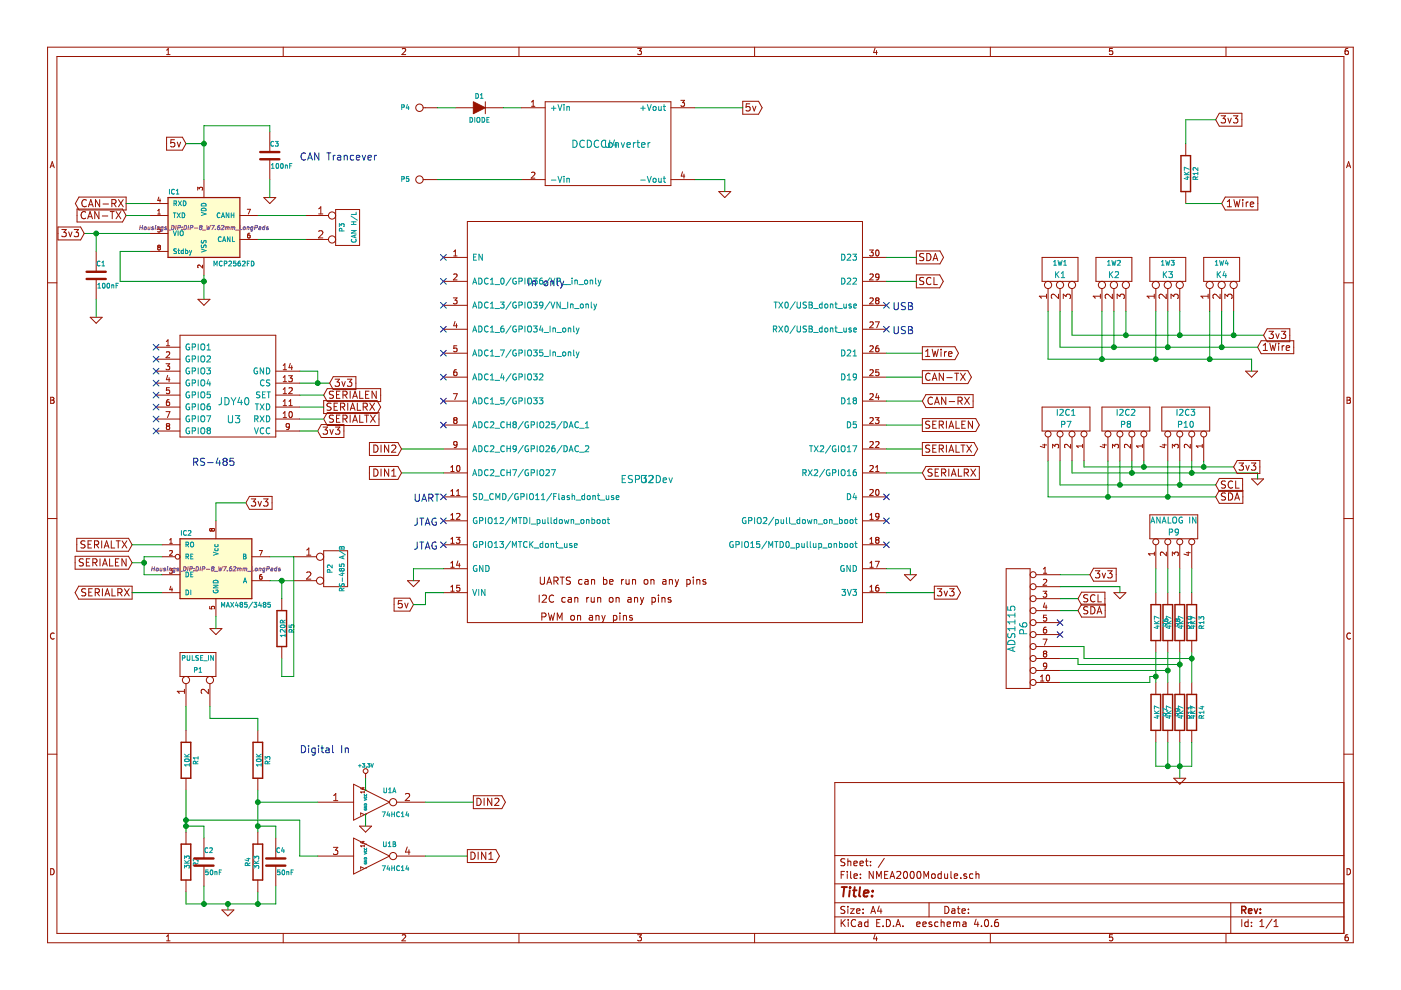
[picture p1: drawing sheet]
<svg xmlns="http://www.w3.org/2000/svg" width="297mm" height="210mm" viewBox="0 0 297 210" stroke-linecap="round" stroke-linejoin="round" font-family="sans-serif">
<g fill="none" stroke="#981200" stroke-width=".21">
<path d="M10.1 10h276.8v189.9h-276.8zM12.1 12h272.8v185.9h-272.8zM35.3 11.6h.8M35.3 10.6l.4-.3v1.3M60 10v2M85.3 10.4l.5-.1 .2 .3-.8 1h.8M110 10v2M135.2 10.3h.8l-.4 .5h.3l.1 .2-.1 .4-.2 .2-.5-.2M160 10v2M185.5 10.2l-.3 .9h.8M185.8 10.7v.9M210 10v2"/>
<path d="M235.9 10.3h-.6l-.1 .6 .6-.1 .1 .5-.2 .3-.5-.2M259.9 10v2M285.8 10.3h-.4l-.2 .3v.7l.2 .3 .4-.2 .1-.4-.1-.2h-.4l-.2 .2M10.6 35.6l.5-1.3 .4 1.3M10.8 35.2h.6M35.3 29.1h3.4l.7 1.4-.7 1.3h-3.4zM37 29.6h-.7l-.1 .8 .2-.2 .5 .1 .2 .6-.3 .2-.6-.1M37.6 30.1l.3 1 .4-1M43.2 38.1v3.8M57.2 27.9v4.3M57.2 33.8v4.3M89.7 22.8h3"/>
<path d="M89.7 38.1h3M96.6 22.8h3.8M102.9 22.8h3.8M102.9 21.6v2.5M110.5 22.8h5.1M110.5 38.1h5.1M112.7 21.6l.4-.3v1.2M112.7 36.6l.5-.1 .2 .4-.8 .9h.8M112.7 22.5h.7M115.6 21.6h26.6v17.7h-26.6zM142.2 22.8h5.1M142.2 38.1h5.1"/>
<path d="M144.4 21.3h.7l-.4 .5 .4 .1v.5l-.2 .1-.5-.1M144.7 36.4l-.3 .9h.8M145 36.9v.9M157.5 21.5h3.3l.8 1.3-.8 1.4h-3.3zM159 22h-.8v.7l.2-.1 .5 .1 .1 .6-.3 .2-.5-.1M159.6 22.5l.3 1 .4-1M251.4 30.5v2.5M258.5 24h4.8v2.8h-4.8l-.8-1.4zM258.9 24.5h.9l-.5 .6 .5 .3v.5l-.3 .2-.6-.2M260.3 25.1l.4 1 .3-1M261.5 24.5h.9l-.5 .6 .5 .3v.5l-.3 .2-.6-.2M285.5 35.6l.4-1.3 .5 1.3"/>
<path d="M285.6 35.2h.6M10.1 60h2M12.3 48.1h4.8l.8 1.4-.8 1.4h-4.8zM13.1 48.7h.9l-.5 .5 .5 .3v.5l-.3 .2-.6-.2M14.6 49.2l.3 1 .4-1M15.7 48.7h1l-.5 .5 .5 .3-.1 .5-.2 .2-.7-.2M16.3 44.3h9.7l.7 1.4-.7 1.4h-9.7zM16.7 41.8h10v2.7h-10l-.7-1.3zM18.2 45a.72 .72 0 0 0-1.1 .5 .72 .72 0 0 0 .8 .9l.3-.2M18.3 42.5a.72 .72 0 0 0-1 .5 .72 .72 0 0 0 .7 .8l.3-.1M18.6 46.4l.5-1.5 .5 1.5M18.7 45.9h.8"/>
<path d="M18.7 43.8l.6-1.5 .5 1.5M18.9 43.4h.7M20.4 53.3v4.3M20.4 59.1v4.4M21 44.9v1.5l-.9-1.5v1.5M21.1 42.3v1.5l-.9-1.5v1.5M21.7 45.8h1.2M21.8 43.3h1.2M23.4 44.9h.8M23.7 43.1h.8l.1-.3-.1-.3-.2-.2h-.6v1.5M23.8 44.9v1.5M24.1 43.1l.5 .7"/>
<path d="M24.6 44.9l1 1.5M25.1 42.3l1 1.5M25.6 44.9l-1 1.5M26.1 42.3l-1 1.5M31.8 45.7h3.8M31.8 43.2h3.8M31.8 49.5h3.8M31.8 53.3h3.8M33.4 45.4h.6M33.4 44.7l.3-.3v1M33.6 52.4l-.2 .2 .2 .4 .4-.1v-.4l-.2-.1M33.6 52.4l-.2-.2 .2-.2 .4 .1-.2 .3"/>
<path d="M33.6 52.4h.2M33.7 41.8l-.3 .7h.7M33.9 42.2v.7M34 48.2h-.5l-.1 .5 .5-.1 .1 .5h-.6M41.9 40.3v-.6l.4 .3 .1-.3h.4v.6M42.9 56.2v.6l-.7-.6-.3 .2 .1 .4M43.2 54.6v3.8M50.9 45.7h3.8M50.9 50.8h3.8M52.4 44.4h.7l-.4 1M53 49.5l-.4 .1-.1 .7 .2 .2 .3-.1v-.5l-.3-.1-.2 .2M55.9 41.9h2.6l-1.3 1.3z"/>
<path d="M64.8 45.7h4.8M64.8 50.8h4.8M67.6 45.4h.8M67.6 44.3l.4-.5v1.6M67.6 49.1l.5-.2 .3 .4-.9 1.1h.9M71.2 44.4h5v7.6h-5zM94 54.6h5.1M94 59.7h5.1M96.2 54.3h.7M96.2 53.4l.4-.4v1.3M96.2 58.2l.5-.1 .2 .3-.8 1h.8M99.1 47h83.8v85h-83.8z"/>
<path d="M152.4 40.6h2.5l-1.2 1.3zM182.9 54.6h5M182.9 59.7h5M184.4 53h.7l-.4 .5 .4 .1v.5l-.2 .2-.5-.2M184.4 58.2l.5-.1 .2 .3-.7 1h.7M185.8 53.1l.1-.1a.67 .67 0 0 1 .5 .6 .67 .67 0 0 1-.5 .7l-.2-.5zM186.4 58.6l-.3 .3-.3-.1-.1-.6 .4-.1 .3 .2-.1 .7-.3 .4h-.2M194.3 53.2h5l.7 1.4-.7 1.4h-5zM194.3 58.3h4.9l.8 1.4-.8 1.3h-4.9zM195.9 58.9l-.6-.1-.3 .2v.4l.7 .3 .2 .4-.3 .2h-.6M195.9 53.8l-.6-.1-.3 .2v.4l.7 .3 .2 .4-.3 .3-.6-.1M196.5 53.7a.77 .77 0 0 1 .9 .8 .77 .77 0 0 1-.9 .8z"/>
<path d="M197.4 59a.72 .72 0 0 0-1 .5 .72 .72 0 0 0 .7 .8l.3-.1M197.8 55.3l.5-1.6 .5 1.6M197.9 54.8h.8M198 58.8v1.5h.8M220.9 54.6h7.7v5.1h-7.7zM232.4 54.6h7.6v5.1h-7.6zM243.8 54.6h7.6v5.1h-7.6zM251.4 40.6v2.6M255.2 54.6h7.6v5.1h-7.6zM259.8 41.8h6.9v2.7h-6.9l-.8-1.3zM260.2 43.8h.9M260.2 42.7l.5-.4v1.5"/>
<path d="M261.6 42.3l.4 1.5 .2-1.1 .3 1.1 .4-1.5M263.5 42.3v.2M263.5 42.8v1M264.2 42.8v1M264.7 42.8l-.5 .3M265.1 43.3l.7-.1-.1-.3-.4-.1-.2 .3 .1 .7h.5M284.9 60h2M19.1 67.3h2.6l-1.3 1.2zM33.1 78.7h5.1M33.1 73.6h5.1M33.1 76.2h5.1M35.2 77.1h.8l-.5 .5 .4 .1v.6l-.1 .1-.6-.1"/>
<path d="M35.3 73.3h.7M35.3 74.7l.5-.1 .2 .3-.8 1h.8M35.3 72.4l.3-.4v1.3M35.5 79.6l-.2 .9h.7M38.2 71.1h20.3v21.6h-20.3zM42 63.5h2.5l-1.3 1.2zM58.5 78.7h5M60 78.4h.8M60 77.5l.4-.4v1.3M61.2 79.7h.8l-.5 .4 .4 .1v.6l-.2 .1-.5-.1M61.5 77l-.2 1h.7M61.8 77.5v.9"/>
<path d="M70.7 79.9h4.8v2.7h-4.8l-.8-1.4zM94 64.7h5.1M94 69.8h5.1M94 74.9h5.1M94 80h5.1M96.1 63.2h.8l-.4 .4 .4 .1v.6l-.2 .1-.6-.1M96.5 68.2l-.3 .9h.8M96.8 78.4h-.4l-.2 .3v.7l.2 .3 .5-.2-.1-.6h-.4l-.2 .2M96.8 68.6v.9M96.9 73.3h-.7v.6h.7v.6l-.2 .1-.5-.1M182.9 64.7h5M182.9 69.8h5"/>
<path d="M182.9 74.9h5M182.9 80h5M184.4 78.5l.5-.1 .2 .3-.7 1h.7M184.4 63.3l.5-.1 .2 .3-.7 .9h.7M184.4 73.4l.5-.1 .2 .4-.7 .9h.7M184.4 68.3l.5-.1 .2 .4-.7 .9h.7M185.6 68.2h.8l-.5 1.3M185.9 63.7l-.2-.2 .2-.3 .4 .1 .1 .2-.3 .2M185.9 63.7l-.2 .2v.4l.2 .1h.2l.3-.2-.1-.4-.2-.1M185.9 63.7h.2M186.2 73.3l-.3 .1-.2 .2v.7l.2 .3 .4-.1-.1-.7h-.3l-.2 .2M186.3 78.4h-.6v.6h.6v.5l-.2 .2-.4-.2"/>
<path d="M195.6 73.5h6.9l.7 1.4-.7 1.4h-6.9zM195.6 78.6h9.6l.8 1.4-.8 1.3h-9.6zM196.2 75.6h.9M196.2 74.5l.5-.5v1.6M197.2 79.3a.72 .72 0 0 0-1 .5 .72 .72 0 0 0 .7 .9l.3-.2M197.6 74l.4 1.6 .3-1.1 .3 1.1 .3-1.6M199.5 74v.2M199.5 74.6v1M200 79.1v1.6l-.9-1.6v1.6M200.3 74.6v1M200.7 74.6l-.4 .3M201.1 75.1l.7-.2v-.3h-.5l-.2 .2 .1 .7h.6"/>
<path d="M202.4 79.1h.9M202.8 79.1v1.6M203.7 79.1l1 1.6M204.7 79.1l-1 1.6M221.9 62.8h-1.5l.4 .5M221.9 62.4v.9M222.2 61.2v4.8M224.4 62.4v.9l-1.1-.9-.4 .3 .1 .6M224.7 61.2v4.8M225.4 63.3v-.9l.6 .5 .3-.5h.5l.2 .3-.2 .6M227.3 61.2v4.8M233.3 62.4v.9"/>
<path d="M233.3 62.8h-1.5l.4 .5M233.6 61.2v4.8M235.8 62.4v.9l-1.1-.9-.4 .3 .2 .6M236.2 61.2v4.8M236.9 63.3v-.9l.5 .5 .3-.5h.5l.2 .3-.2 .6M238.7 61.2v4.8M244.7 62.8h-1.5l.4 .5M244.7 62.4v.9M245.1 61.2v4.8M247.3 62.4v.9l-1.1-.9-.5 .3 .2 .6M247.6 61.2v4.8M248.3 63.3v-.9l.6 .5 .2-.5h.6l.1 .3-.1 .6"/>
<path d="M250.1 61.2v4.8M256.1 62.8h-1.5l.5 .5M256.1 62.4v.9M256.5 61.2v4.8M258.7 62.4v.9l-1.1-.9-.4 .3 .1 .6M259 61.2v4.8M259.7 63.3v-.9l.6 .5 .3-.5h.5l.1 .3-.1 .6M261.6 61.2v4.8M264.1 78.7h2.5l-1.2 1.3zM267.4 72.2h6.9v2.8h-6.9l-.8-1.4zM267.8 74.3h.9M267.8 73.2l.5-.4v1.5"/>
<path d="M268.7 69.7h4.8v2.8h-4.8l-.8-1.4zM269 70.2h1l-.5 .6 .5 .3-.1 .5-.2 .2-.7-.2M269.2 72.8l.4 1.5 .3-1.1 .3 1.1 .3-1.5M270.5 70.7l.3 1.1 .4-1.1M271.1 72.8v.1M271.1 73.3v1M271.7 70.2h.9l-.5 .6 .5 .3-.1 .5-.2 .2-.6-.2M271.8 73.3v1M272.3 73.3l-.5 .3M272.7 73.8l.7-.2v-.2l-.5-.1-.2 .2 .1 .7h.6M10.7 84.2h.5l.2 .3-.2 .3 .3 .3-.2 .4h-.6zM10.7 84.8h.5"/>
<path d="M33.1 86.3h5.1M33.1 91.4h5.1M33.1 81.2h5.1M33.1 83.8h5.1M33.1 88.8h5.1M35.2 87.3h.8l-.5 1.2M35.5 90.3l-.2-.2 .2-.3 .4 .1 .1 .2-.2 .2M35.5 90.3h.3M35.5 90.3l-.2 .3v.4l.2 .1h.3l.2-.3-.1-.3-.1-.2M35.9 84.7l-.4 .1-.2 .2v.8l.2 .2 .4-.1v-.6l-.4-.1-.2 .2M35.9 80.1v.8M35.9 82.2h-.6v.6h.6v.5l-.1 .2-.5-.2"/>
<path d="M58.5 86.3h5M58.5 91.4h5M58.5 81.2h5M58.5 83.8h5M58.5 88.8h5M60 83.5h.8M60 88.5h.8M60 86h.8M60 80l.4-.3v1.2M60 82.6l.4-.4v1.3M60 85.1l.4-.4v1.3M60 87.6l.4-.3v1.2"/>
<path d="M60 80.9h.8M61.3 82.3l.4-.1 .3 .4-.8 .9h.8M61.3 86h.7M61.3 85.1l.3-.4v1.3M61.4 87.4l.1-.1a.67 .67 0 0 1 .5 .6 .67 .67 0 0 1-.5 .6l-.2-.4zM61.4 90.3l-.3 .3-.3-.1-.1-.6 .4-.1 .3 .2-.1 .8-.3 .3h-.2M68.1 90h4.8v2.8h-4.8l-.7-1.4zM68.5 90.6h.9l-.5 .5 .5 .3v.5l-.3 .2-.6-.2M68.6 84.9h11.3l.8 1.4-.8 1.4h-11.3zM69.4 82.4h11.3v2.7h-11.3l-.8-1.3zM69.4 87.5h11v2.7h-11l-.8-1.4zM69.9 91.1l.4 1 .4-1"/>
<path d="M70.2 85.5h-.6l-.2 .1v.5l.6 .2 .2 .4-.3 .3-.6-.1M70.7 88.1l-.6-.1-.2 .2v.4l.7 .3 .1 .4-.3 .2h-.6M70.7 83l-.6-.1-.2 .2v.4l.7 .3 .1 .4-.3 .3-.6-.1M70.8 86.2h.5M71 80.4h1l-.5 .6 .5 .3-.1 .5-.2 .1-.7-.1M71.1 90.6h1l-.6 .5 .6 .3-.1 .5-.3 .2-.6-.2M71.3 88.7h.5M71.3 83.7h.5M71.6 85.5h-.8v1.5h.8M72.1 88h-.8v1.5h.8M72.1 82.9h-.8v1.6h.8M72.2 86.3l.7-.1 .2-.2-.1-.4-.2-.1h-.6v1.5"/>
<path d="M72.5 80.9l.3 1 .4-1M72.6 86.3l.5 .7M72.7 88.8l.7-.1 .2-.2-.1-.3-.2-.2h-.6v1.5M72.7 83.7h.7l.2-.3-.1-.3-.2-.2h-.6v1.6M73.1 88.8l.5 .7M73.1 83.7l.5 .8M73.7 80.4h.9l-.5 .6 .5 .3-.1 .5-.2 .1-.6-.1M73.7 85.5v1.5M74.2 82.9v1.6M74.2 88v1.5M74.3 87l.5-1.5 .5 1.5M74.4 86.6h.7"/>
<path d="M74.8 89.5l.5-1.5 .5 1.5M74.8 84.5l.5-1.6 .5 1.6M74.9 89.1h.7M74.9 84h.7M75.8 85.5v1.5h.7M76.3 88v1.5h.7M76.3 82.9v1.6h.7M77 86.3l.7-.1 .2-.2-.1-.4-.2-.1h-.6v1.5M77.3 88h.9M77.4 86.3l.5 .7M77.5 83.7h.5M77.7 88v1.5"/>
<path d="M78.2 82.9h-.7v1.6h.7M78.3 98.9h6.1l.7 1.4-.7 1.3h-6.1zM78.3 93.8h6.1l.7 1.4-.7 1.4h-6.1zM78.4 85.5l1 1.5M78.6 88l1 1.5M79.3 94.4a.77 .77 0 0 1 .9 .7 .77 .77 0 0 1-.9 .8zM79.3 99.4a.77 .77 0 0 1 .9 .8 .77 .77 0 0 1-.9 .8zM79.4 85.5l-1 1.5M79.6 88l-1 1.5M79.8 82.9v1.6l-.9-1.6v1.6M80.8 94.4v1.5M80.8 99.4v1.6"/>
<path d="M82.4 94.4v1.5l-.9-1.5v1.5M82.4 99.4v1.6l-.9-1.6v1.6M83 94.5l.6-.1 .3 .4-.9 1.1h.9M83 99.9l.5-.5v1.6M94 85h5.1M94 90.1h5.1M94 95.2h5.1M95.6 100h.7M95.6 99.1l.3-.4v1.3M96.1 83.5h.9l-.6 1.2M96.4 89.1l-.2-.3 .2-.3 .5 .1v.2l-.2 .3M96.4 89.1l-.2 .2v.4l.2 .1h.3l.2-.2v-.4l-.2-.1"/>
<path d="M96.4 89.1h.3M96.9 94.2l-.2 .2-.4-.1-.1-.6 .5-.1 .2 .3v.7l-.3 .3h-.3M96.9 98.8l.2-.1a.67 .67 0 0 1 .4 .6 .67 .67 0 0 1-.4 .7l-.3-.5zM182.9 85h5M182.9 90.1h5M182.9 95.2h5M184.4 83.6l.5-.1 .2 .3-.7 .9h.7M184.4 88.6l.5-.1 .2 .4-.7 .9h.7M184.4 93.7l.5-.1 .2 .4-.7 .9h.7M184.4 98.8l.5-.1 .2 .4-.7 .9h.7M185.6 88.5h.8l-.5 .5 .4 .1v.6l-.2 .1-.5-.1M185.7 99.1l.3-.4v1.3"/>
<path d="M185.7 93.7l.4-.1 .3 .4-.8 .9h.8M185.7 100h.7M185.9 83.4l-.2 .9h.7M186.2 83.9v.8M195.6 88.7h11.3l.7 1.4-.7 1.4h-11.3zM195.6 93.8h10.9l.8 1.4-.8 1.4h-10.9zM196.3 98.9h11.3v2.7h-11.3l-.7-1.3zM196.3 83.7h10v2.7h-10l-.7-1.4zM197.1 89.4l-.6-.1-.3 .3 .2 .3 .7 .3v.5l-.3 .1-.6-.1M197.1 94.4h-.6l-.3 .3 .2 .3 .7 .3v.4l-.3 .2-.6-.1M197.6 99.5l-.5-.1-.4 .3 .2 .4 .7 .3v.4l-.3 .2-.6-.1M197.6 80.7l.5-1.6 .6 1.6"/>
<path d="M197.7 84.4a.72 .72 0 0 0-1 .4 .72 .72 0 0 0 .7 .9l.3-.1M197.8 80.2h.7M197.8 90h.5M197.8 95.1h.5M198.1 85.7l.6-1.5 .5 1.5M198.3 85.3h.7M198.5 94.4h-.7v1.5h.7M198.5 89.3h-.7v1.5h.7M199 99.4h-.7v1.6h.7M199.1 90.1l.8-.1 .1-.2-.1-.4-.2-.1h-.6v1.5M199.1 95.2l.8-.1 .1-.2-.1-.4-.2-.1h-.6v1.5M199.5 90.1l.5 .7"/>
<path d="M199.5 95.2l.5 .7M200.5 84.2v1.5l-.9-1.5v1.5M200.7 89.3v1.5M200.7 94.4v1.5M200.7 80.1h1.2M201.2 99.4v1.6M201.2 90.8l.5-1.5 .5 1.5M201.2 95.9l.5-1.5 .5 1.5M201.2 85.1h1.2M201.3 90.4h.8M201.3 95.5h.8M202.7 94.4v1.5h.7"/>
<path d="M202.7 89.3v1.5h.7M203.1 85l.8-.1 .1-.2-.1-.3-.2-.2h-.6v1.5M203.2 99.4v1.6h.7M203.5 85l.5 .7M203.7 94.4h.9M203.9 90h.5M204.2 94.4v1.5M204.5 84.2l1 1.5M204.7 89.3h-.8v1.5h.8M205 94.4l1 1.5M205.5 84.2l-1 1.5M205.8 99.4l1.1 1.6"/>
<path d="M206 94.4l-1 1.5M206.2 89.3v1.5l-.9-1.5v1.5M206.9 99.4l-1.1 1.6M220.9 86.3h10.2v5.1h-10.2zM221 94.3h.9M221.5 94.2v.7l-.9-.3M222.2 92.7v5M223.2 95v-.8l.5 .4 .1-.3h.5l.1 .1-.1 .6M224.7 92.7v5M227 94.2v.8l-.9-.8-.4 .2 .1 .5M227.3 92.7v5M229.5 94.2v.7"/>
<path d="M229.5 94.6h-1.2l.3 .3M229.8 92.7v5M233.6 86.3h10.2v5.1h-10.2zM233.7 94.3h.9M234.2 94.2v.7l-.9-.3M234.9 92.7v5M235.9 95v-.8l.4 .4 .2-.3h.5l.1 .1-.1 .6M237.4 92.7v5M239.7 94.2v.8l-.9-.8-.4 .2 .1 .5M240 92.7v5M242.2 94.6h-1.3l.4 .3M242.2 94.2v.7"/>
<path d="M242.5 92.7v5M246.3 86.3h10.2v5.1h-10.2zM246.4 94.3h.9M246.9 94.2v.7l-1-.3M247.6 92.7v5M248.6 95v-.8l.4 .4 .1-.3h.6l.1 .1-.1 .6M250.1 92.7v5M252.4 94.2v.8l-.9-.8-.4 .2 .1 .5M252.7 92.7v5M254.9 94.6h-1.3l.4 .3M254.9 94.2v.7M255.2 92.7v5"/>
<path d="M262.3 97.6h4.8v2.8h-4.8l-.7-1.4zM262.7 98.2h.9l-.5 .6 .5 .2v.5l-.3 .2-.6-.2M264.1 98.7l.4 1 .4-1M265.3 98.2h1l-.6 .6 .6 .2-.1 .5-.3 .2-.6-.2M285.6 84.2h.4l.3 .3-.3 .3 .3 .3-.2 .4h-.5zM285.6 84.8h.4M10.1 109.9h2M15.9 117.9h11.3l.8 1.4-.8 1.4h-11.3zM16.3 114.1h10.9l.8 1.4-.8 1.4h-10.9zM17.7 118.6l-.6-.1-.2 .1v.5l.6 .2 .2 .4-.3 .3-.6-.1M18 114.7h-.6l-.3 .3 .2 .3 .7 .3v.4l-.3 .2-.6-.1M18.3 119.2h.5"/>
<path d="M18.7 115.4h.5M19 118.5h-.7v1.5h.7M19.4 114.7h-.7v1.5h.7M19.7 119.3l.7-.1 .2-.2-.1-.4-.2-.1h-.6v1.5M20 115.5l.8-.1 .1-.2v-.4l-.3-.1h-.6v1.5M20.1 119.3l.5 .7M20.4 115.5l.5 .7M21.2 118.5v1.5M21.6 114.7v1.5M21.7 120l.5-1.5 .6 1.5M21.9 119.6h.7M22.1 116.2l.5-1.5 .5 1.5"/>
<path d="M22.2 115.8h.8M23.2 118.5v1.5h.8M23.6 114.7v1.5h.7M24.5 119.2h.5M24.6 114.7h.9M25.1 114.7v1.5M25.2 118.5h-.7v1.5h.7M25.9 114.7l1 1.5M26.7 118.5v1.5l-.8-1.5v1.5M26.9 114.7l-1 1.5M34.4 115.5h3.8M34.4 118h2.7"/>
<path d="M36 115.2h.5M36 114.5l.3-.3v1M36 116.8l.4-.1 .1 .3-.6 .7h.6M44.9 112.2l-.2-.1-.2 .1 .2 .4 .2-.2M44.9 112.2l.2-.1 .4 .1-.2 .4-.4-.2M44.9 112.2v.2M45.8 110.4v3.8M52.9 105.2h4.8v2.8h-4.8l-.8-1.4zM53.3 105.8h.9l-.5 .6 .5 .2-.1 .6-.2 .1-.6-.1M53.4 118h3.8M54.7 106.3l.4 1 .3-1M55 116.7h.6l-.4 1"/>
<path d="M55.9 105.8h.9l-.5 .6 .5 .2-.1 .6-.2 .1-.6-.1M62.3 118h4.8M65 117.7h.9M65 116.6l.5-.4v1.5M68.6 116.8h5.1v7.6h-5.1zM83 101h.9M94 100.3h5.1M94 105.4h5.1M94 110.4h5.1M94 115.5h5.1M95.6 104.1l.3-.3v1.2M95.6 109.2l.3-.3v1.2"/>
<path d="M95.6 114.3l.3-.4v1.3M95.6 119.4l.3-.4v1.3M95.6 105h.7M95.6 110.1h.7M95.6 115.2h.7M96.7 113.9h.8l-.4 .5 .4 .1v.6l-.2 .1-.6-.1M96.8 109l.5-.1 .2 .3-.8 .9h.8M96.8 105h.7M96.8 104.1l.4-.3v1.2M97.1 118.9l-.3 .9h.8M97.4 119.4v.9M182.9 100.3h5"/>
<path d="M182.9 105.4h5M182.9 110.4h5M182.9 115.5h5M184.4 103.9l.5-.1 .2 .3-.7 .9h.7M184.4 110.1h.7M184.4 115.2h.7M184.4 109.2l.4-.3v1.2M184.4 114.3l.4-.4v1.3M184.4 119.4l.4-.4v1.3M185.6 119h.8l-.5 1.3M185.8 103.9l.1-.1a.67 .67 0 0 1 .5 .6 .67 .67 0 0 1-.5 .6l-.2-.4zM185.9 114.5l-.2-.3 .2-.3 .4 .1 .1 .2-.3 .3"/>
<path d="M185.9 114.5l-.2 .2v.4l.2 .1h.2l.3-.3-.1-.3-.2-.1M185.9 114.5h.2M186.4 109.4l-.3 .2h-.3l-.1-.6 .4-.1 .3 .2-.1 .7-.3 .3h-.2M198.3 100.2h.5M199.6 100.2h.8l.1-.3v-.3l-.3-.2h-.6v1.6M200 100.2l.5 .8M201.7 101l.5-1.6 .5 1.6M201.8 100.5h.8M204.4 100.2h.8l.1-.3v-.3l-.3-.2h-.6v1.6M204.8 100.2l.5 .8M243.8 109.2h10.1v5h-10.1zM244.8 117.1v.7"/>
<path d="M244.8 117.4h-1.3l.3 .4M245.1 115.5v5.1M247.3 117.1v.7l-.9-.7-.4 .2 .1 .5M247.6 115.5v5.1M248.6 117.8v-.7l.4 .4 .1-.4h.6l.1 .2-.1 .5M250.1 115.5v5.1M251.5 117.2h.9M251.9 117v.8l-.9-.3M252.7 115.5v5.1M259.8 104.6l-.6-.1-.2 .2v.4l.7 .3 .1 .4-.3 .2h-.6M259.8 102.1l-.6-.1-.3 .3 .2 .3 .7 .3v.4l-.3 .2-.6-.1M260.5 104.5a.77 .77 0 0 1 .9 .8 .77 .77 0 0 1-.9 .7z"/>
<path d="M261.4 102.1a.72 .72 0 0 0-1.1 .5 .72 .72 0 0 0 .7 .9l.4-.2M261.8 106l.5-1.5 .5 1.5M261.9 105.6h.7M262 102v1.5h.7M263.5 104h-5l-.8 1.4 .8 1.3h5v-5.3h-5l-.8 1.4 .8 1.4h5M265.4 101.5h2.5l-1.3 1.3zM284.9 109.9h2M11.5 134.3a.58 .58 0 0 0-.8 .5 .58 .58 0 0 0 .8 .6M16.7 124.3h11.3v2.7h-11.3l-.8-1.3zM18.2 124.9l-.6-.1-.2 .2v.4l.6 .3 .2 .4-.3 .2h-.6M18.8 125.6h.5M19.6 124.8h-.8v1.5h.8"/>
<path d="M20.2 125.6h.7l.2-.3-.1-.3-.2-.2h-.6v1.5M20.6 125.6l.5 .7M21.7 124.8v1.5M22.2 126.3l.6-1.5 .5 1.5M22.4 125.9h.7M23.7 124.8v1.5h.8M25 125.6h.7l.2-.3-.1-.3-.2-.2h-.6v1.5M25.4 125.6l.5 .7M26.4 124.8l1 1.5M27.4 124.8l-1 1.5M34.4 125.7h3.8M34.4 121.9h3.8"/>
<path d="M35.9 120.5h.6l-.3 .4 .3 .1v.4h-.6M36.2 124.3l-.2 .7h.6M36.5 124.7v.7M38.2 138.4h7.6v5h-7.6zM44.5 128.6v.5h.4v-.5h.5v.5M44.5 133.3h2.5l-1.2 1.2zM45.8 126.9v3.8M53.4 123.1h3.8M55.5 121.8l-.4 .1-.1 .7 .2 .2 .4-.1-.1-.5h-.3l-.2 .2M59.7 126.9v2.6M59.7 137.1v2.5M62.3 123.1h4.8"/>
<path d="M65 121.4l.6-.1 .3 .4-.9 1.1h.9M83.6 126.8h3.3l.8 1.4-.8 1.4h-3.3zM85.2 127.4h-.7l-.1 .7 .2-.2 .6 .1 .1 .6-.3 .3-.6-.2M85.8 127.9l.4 1 .3-1M86.4 123.1h2.5l-1.2 1.3zM94 120.6h5.1M94 125.7h5.1M95.6 124.4l.3-.3v1.3M95.6 120.3h.7M95.6 125.4h.7M97.5 124.1h-.6l-.1 .6h.7v.5l-.2 .2-.5-.2M114.3 126.2v1.5"/>
<path d="M114.5 122.4v1.2l.4 .3h.2l.3-.3v-1.2M114.9 130.8l.7-.1 .2-.2-.1-.4-.2-.1h-.6v1.5M115 126.3l.6-.1 .3 .4-1 1.1h1M115.9 123.9l.6-1.5 .5 1.5M116.1 123.5h.7M116.3 130l.3 1.5 .3-1.1 .3 1.1 .4-1.5M117.4 126.3a.72 .72 0 0 0-1 .5 .72 .72 0 0 0 .7 .9l.3-.2M117.4 123.2l.8-.1 .1-.2v-.4l-.3-.1h-.6v1.5M117.8 123.2l.5 .7M118.2 131.5v-1.5l.5 1.1 .5-1.1v1.5M118.8 122.4h.8M119.2 122.4v1.5"/>
<path d="M119.9 126.8l-.5-.1-.3 .3 .2 .6h.6M120.5 126.8h.6v.9M120.9 122.4h-.5l-.3 .3 .1 .3 .7 .3v.4l-.3 .2-.5-.1M121.1 130.6l.2-.1 .4 .1 .1 .6-.1 .2-.4 .1-.2-.2zM121.1 127l-.6 .2a.3 .3 0 0 0 .1 .5l.5-.1M121.9 126.8a.36 .36 0 0 1 .6 .1v.8M121.9 126.7v1M122.4 130.6h.1a.36 .36 0 0 1 .6 .1v.8M122.4 130.5v1M123.4 122.9h-.4l-.3 .3 .1 .6h.6M124 122.9h.6l.1 1M124.4 126.7v1"/>
<path d="M124.7 123.2l-.7 .2a.3 .3 0 0 0 .2 .5l.5-.1M124.8 126.7l-.4 .3M125 130.6h.6v.9M125.3 126.7l.1 .9 .4 .1 .2-.2M125.4 123l.1-.1a.36 .36 0 0 1 .6 .2v.8M125.4 122.9v1M125.6 130.8l-.6 .2a.3 .3 0 0 0 .1 .5l.5-.1M126 126.7v1M126.4 130.6a.36 .36 0 0 1 .6 .1v.8M126.4 130.5v1M126.7 126.8h.1a.36 .36 0 0 1 .6 .1v.8M126.7 126.7v1"/>
<path d="M127.6 130.5l.4 1M128 131.5l-.4 .5M128 122.9h.4l.3 .3-.2 .6h-.5M128 122.4v1.5M128.3 130.5l-.3 1M129.2 126.8l.3-.1 .4 .1 .1 .6-.2 .2-.3 .1-.3-.2zM129.2 123.4l.8-.2-.1-.3h-.4l-.3 .2 .1 .7h.6M130.1 130.6l.4-.1 .3 .3-.2 .6h-.5M130.1 130.5v1.5M130.6 126.8h.1a.36 .36 0 0 1 .6 .1v.8M130.6 126.7v1M131.4 130v.1"/>
<path d="M131.4 130.5v1M131.8 122.9v1M132.2 130.6a.36 .36 0 0 1 .6 .1v.8M132.2 130.5v1M132.2 122.9l-.4 .3M132.7 122.9l.1 .9 .4 .1 .2-.2M133.2 126.8h.5l.1 .9M133.4 122.9v1M133.8 127l-.6 .2a.3 .3 0 0 0 .1 .5l.5-.1M134 130.6l-.3-.1-.2 .2v.2l.5 .2v.3h-.5M134.1 122.9v1M134.1 123l.1-.1a.36 .36 0 0 1 .6 .2v.8"/>
<path d="M134.5 126.8h.1a.36 .36 0 0 1 .6 .1v.8M134.5 126.7v1M135.8 126.7l.3 1M136.1 127.7l-.3 .5M136.5 126.7l-.4 1M136.6 123l.3-.1 .4 .1 .1 .6-.2 .2-.3 .1-.3-.2zM138 123l.1-.1a.36 .36 0 0 1 .6 .2v.8M138 122.9v1M138.2 126.8l.5-.1 .3 .3-.2 .6h-.6M138.2 126.7v1.5M139.6 126.2v.1M139.6 126.7v1"/>
<path d="M140.3 126.8h.1a.36 .36 0 0 1 .6 .1v.8M140.3 126.7v1M140.5 122.9h.6l.1 1M141.2 123.2l-.7 .2a.3 .3 0 0 0 .2 .5l.5-.1M141.9 123l.1-.1a.36 .36 0 0 1 .6 .2v.8M141.9 122.9v1M142.2 126.8l-.3-.1-.3 .2 .1 .2 .5 .2v.3h-.6M143.2 122.9l.3 1M143.5 123.9l-.3 .5M143.9 122.9l-.4 1M145.6 122.9h.5l.3 .3-.2 .6h-.6M145.6 122.9v1.5"/>
<path d="M147 122.4v.1M147 122.9v1M147.7 123l.1-.1a.36 .36 0 0 1 .6 .2v.8M147.7 122.9v1M149.6 122.9h-.3l-.3 .2 .1 .2 .5 .2v.3h-.6M182.9 120.6h5M182.9 125.7h5M184.4 120.3h.7M184.4 125.4h.7M184.4 124.4l.4-.3v1.3M186.2 124.1h-.3l-.2 .3v.7l.2 .3 .4-.2-.1-.6h-.3l-.2 .2M191.7 121.9h2.6l-1.3 1.2z"/>
<path d="M198.1 124.3h4.8l.8 1.4-.8 1.3h-4.8zM198.7 124.8h1l-.5 .6 .5 .3-.1 .5-.2 .1-.7-.1M200.2 125.3l.3 1 .4-1M201.3 124.8h1l-.5 .6 .5 .3-.1 .5-.2 .1-.7-.1M213.3 120.6h5.1v25.4h-5.1zM219.7 132h5M219.7 121.9h5M219.7 124.4h5M219.7 126.9h5M219.7 129.5h5M219.7 134.5h5M219.7 137.1h5"/>
<path d="M219.7 139.6h5M221.1 125.4h.8l-.4 .4 .4 .1v.6l-.2 .1-.6-.1M221.1 135.5h.9l-.6 1.3M221.2 122.9l.5-.1 .2 .4-.8 .9h.8M221.2 121.5h.7M221.2 120.6l.4-.3v1.2M221.4 138.6l-.2-.2 .2-.4 .5 .1v.3l-.2 .2M221.4 138.6l-.2 .2 .1 .4 .1 .1h.3l.2-.2v-.4l-.2-.1M221.4 138.6h.3M221.5 127.8l-.3 .9h.8M221.8 133h-.4l-.1 .3-.1 .7 .2 .2 .5-.1-.1-.6h-.4l-.2 .2M221.8 128.3v.9"/>
<path d="M221.9 130.4h-.6l-.1 .6h.7v.6l-.2 .1-.5-.1M229.3 128.1h5v2.7h-5l-.7-1.3zM229.3 125.6h5v2.7h-5l-.7-1.4zM230.6 126.2l-.5-.1-.4 .3 .2 .4 .7 .2v.5l-.3 .1-.6-.1M230.6 128.7l-.5-.1-.3 .2v.4l.7 .3 .1 .4-.3 .3-.6-.1M231.3 128.6a.77 .77 0 0 1 .9 .8 .77 .77 0 0 1-.9 .8zM231.9 120.5h4.8v2.7h-4.8l-.8-1.3zM232.2 126.2a.72 .72 0 0 0-1.1 .5 .72 .72 0 0 0 .8 .9l.3-.1M232.2 121h1l-.5 .6 .5 .3-.1 .5-.2 .1-.7-.1M232.6 130.2l.5-1.6 .5 1.6M232.7 129.7h.8M232.8 126.1v1.5h.7"/>
<path d="M233.7 121.5l.3 1 .4-1M234.9 121h.9l-.5 .6 .5 .3-.1 .5-.2 .1-.6-.1M236.2 125.7h2.5l-1.3 1.2zM245.1 125.7v2.5M245.1 135.8v2.6M247.6 125.7v2.5M247.6 135.8v2.6M250.1 125.7v2.5M250.1 135.8v2.6M252.7 125.7v2.5M252.7 135.8v2.6M286.3 134.3a.58 .58 0 0 0-.8 .5 .58 .58 0 0 0 .8 .6"/>
<path d="M10.1 159.9h2M39.1 146.1v.9M39.1 146.6h-1.5l.4 .4M39.4 145v4.8M39.4 154.9v2.5M44.2 146.1v1l-1.1-1-.4 .3 .1 .6M44.5 145v4.8M54.7 154.9v2.5M219.7 142.2h5M219.7 144.7h5M220.6 144.4h.7M220.6 143.5l.4-.4v1.3"/>
<path d="M221.9 141.1l-.2 .3-.4-.1v-.6l.4-.1 .2 .2v.8l-.3 .3h-.3M221.9 143.2l.2-.1a.67 .67 0 0 1 .5 .7 .67 .67 0 0 1-.5 .6l-.3-.5zM245.1 144.7v2.5M245.1 154.9v2.5M247.6 144.7v2.5M247.6 154.9v2.5M250.1 144.7v2.5M250.1 154.9v2.5M252.7 144.7v2.5M252.7 154.9v2.5M284.9 159.9h2M39.4 165v2.5"/>
<path d="M39.4 176.4v2.6M43.2 177.7v4.3M54.7 165v2.5M54.7 176.4v2.6M58.5 177.7v4.3M67.4 170.1h7.6M70.7 179.7h.9l-.5 .5 .5 .3-.1 .5-.2 .2-.6-.2M70.7 169.8h.9M70.7 168.7l.5-.5v1.6M75 166.3l7.6 3.8-7.6 3.8zM75 177.7l7.6 3.8-7.6 3.8zM76.2 175.2h2.6l-1.3 1.2z"/>
<path d="M76.7 167h.5M76.7 178.5h.5M77 166.9v.5l-.6-.2M77 178.4v.4l-.6-.2M77.2 172.7l-.7-.3v.5M77.2 167.7v.4M77.2 179.1v.5M77.2 167.9h-.7l.2 .2M77.2 179.3h-.7l.2 .3M77.5 172.6h.1M77.5 167.5h.1M77.5 179h.1"/>
<path d="M77.5 164h.1M77.5 164v1M84.1 170.1h6.1M86 168.4l.5-.2 .4 .5-1 1.1h1M86.3 179.6l-.3 1.1h.9M100.4 168.7h6l.8 1.4-.8 1.4h-6zM101.1 169.2a.77 .77 0 0 1 .9 .8 .77 .77 0 0 1-.9 .8zM102.6 169.2v1.6M104.3 169.2v1.6l-.9-1.6v1.6M104.9 169.4l.6-.2 .3 .5-.9 1.1h.9M248.9 165h2.5l-1.3 1.3zM284.9 165.9h-107.9v32"/>
<path d="M10.7 184.2a.65 .65 0 0 1 .8 .6 .65 .65 0 0 1-.8 .7zM35.3 198.5l.4-.3v1.3M35.3 199.5h.8M39.4 186.6v2.5M43.2 183.5v4.4M47 192.9h2.6l-1.3 1.3zM54.7 186.6v2.5M58.5 183.5v4.4M60 197.9v2M67.4 181.5h7.6M77.2 184.1l-.7-.3v.5M77.5 184h.1"/>
<path d="M84.1 181.5h6.1M85.3 198.3l.5-.1 .2 .3-.8 1h.8M86.7 180.2v1M99.1 180.1h6l.8 1.4-.8 1.4h-6zM99.9 180.7a.77 .77 0 0 1 .8 .7 .77 .77 0 0 1-.8 .8zM101.4 180.7v1.5M103 180.7v1.5l-.9-1.5v1.5M103.6 182.2h.9M103.6 181.1l.5-.4v1.5M110 197.9v2M135.2 198.2h.8l-.4 .5h.3l.1 .2-.1 .5-.2 .1-.5-.1M160 197.9v2"/>
<path d="M177 194.4h107.9M177 191.4h107.9M177 187.4h107.9M177 181.4h107.9M178.3 185.5h.6M178.3 195v1.5M178.5 195.6l.7 .9M179.1 184.8h-.8v1.5M179.1 182.1h-.6l-.2 .2v.3l.8 .4v.4l-.2 .2-.6-.1M179.1 192.2h-.6l-.2 .2v.4l.8 .3v.4l-.2 .2-.6-.1M179.2 195l-.9 .8M179.6 184.8v.1"/>
<path d="M179.6 185.3v1M179.8 182.1v1.5M179.8 192.2v.1M179.8 192.7v1M179.8 182.7l.2-.1h.3l.1 1M179.8 195v.1M179.8 195.5v1M180.3 192.7h.8l-.8 1h.8M180.3 184.8v1.3l.3 .2M181 183.1l.7-.2v-.3h-.4l-.3 .2 .1 .7h.6M181.1 185.8l.7-.2-.1-.3h-.4l-.2 .2v.7h.6M181.4 195.1a.71 .71 0 0 0-1 .5 .71 .71 0 0 0 .7 .9l.3-.2"/>
<path d="M181.6 193.2l.7-.2v-.2l-.5-.1-.2 .2 .1 .7h.6M182 195.5h.6l.1 1M182.3 183.1l.7-.2v-.3h-.4l-.3 .2 .1 .7h.6M182.4 186.1v.2M182.4 185.3v.2M182.7 195.8l-.7 .3 .2 .4 .5-.1M183 193.5v.2M183 192.8v.1M183.5 182.6h.6M183.7 182.1v1.3l.4 .2M184 195.5h-.4l-.3 .2 .1 .6 .2 .2 .4-.1M184 195v1.5"/>
<path d="M184.6 183.4v.2M184.6 182.6v.2M184.6 193.7l.5-1.5 .5 1.5M184.8 193.2h.7M185.1 184.8v1.5l-.8-1.5v1.5M185.5 198.1l-.3 .9h.8M185.8 198.6v.9M185.9 186.3v-1.5l.5 1 .4-1v1.5M185.9 195.7h.5M186.4 192.1l-.3 1.1h.9M186.6 195h-.7v1.5h.7M186.8 192.7v1"/>
<path d="M187.2 196.3v.2M187.5 182l-1.3 1.9M187.6 185.5h.5M187.9 195a.76 .76 0 0 1 .9 .7 .76 .76 0 0 1-.9 .8zM188.3 184.8h-.7v1.5h.7M188.7 186.3l.5-1.5 .5 1.5M188.8 185.8h.7M189.4 196.3v.2M189.9 196.5l.5-1.5 .5 1.5M190.1 196h.7M190.1 184.9l.6-.1 .3 .4-1 1.1h1M191.4 196.3v.2"/>
<path d="M191.7 184.9l.2-.1a.8 .8 0 0 1 .5 .7 .8 .8 0 0 1-.5 .8l-.4-.6zM193.1 184.9l.2-.1a.8 .8 0 0 1 .5 .7 .8 .8 0 0 1-.5 .8l-.3-.6zM194.4 196l.7-.2-.1-.3h-.4l-.2 .2v.7h.6M194.5 184.9l.2-.1a.8 .8 0 0 1 .6 .7 .8 .8 0 0 1-.6 .8l-.3-.6zM195.7 196l.7-.2-.1-.3h-.4l-.2 .2v.7h.6M195.9 186.3v-1.5l.5 1 .5-1v1.5M197 191.4v3M197.5 195.5h-.3l-.2 .2v.2l.5 .1v.4h-.5M197.6 185.4l.2-.1 .4 .1 .1 .6-.1 .2-.4 .1-.2-.2zM198.9 195.5h-.5l-.2 .2v.6l.2 .2 .5-.1M199.5 195.6l.2-.1h.4l.1 1M199.5 195v1.5"/>
<path d="M199.6 185.3h-.5l-.2 .2v.6l.2 .2 .5-.1M199.6 184.8v1.5M200.3 185.3l.1 .9 .3 .1 .2-.2M200.3 192.2a.76 .76 0 0 1 .9 .7 .76 .76 0 0 1-.9 .8zM200.8 196l.7-.2v-.3h-.5l-.2 .2 .1 .7h.6M200.9 185.3v1M201.6 184.8v1.3l.2 .2M201.8 192.8h.6l.1 .9M202.2 195.6l.4-.1 .2 .2M202.2 195.5v1M202.3 185.8l.7-.2v-.3h-.4l-.3 .2 .1 .7h.6M202.5 193l-.8 .3 .3 .4 .5-.1"/>
<path d="M202.8 195.7l.2-.2h.4l.1 1M202.8 195.7v.8M203 192.7h.5M203.2 192.2v1.3l.3 .2M203.7 186.1v.2M204 193.2l.7-.2-.1-.2-.4-.1-.2 .2v.7h.6M204.2 195.5h.6v1M204.8 195.8l-.7 .3 .2 .4 .5-.1M204.9 185.3h-.3l-.3 .2 .1 .2 .5 .1v.4h-.6M205.3 192.8v.1M205.3 193.5v.2M206.3 185.3h-.5l-.2 .2v.6l.2 .2 .5-.1"/>
<path d="M206.9 185.4l.2-.1h.4l.1 1M206.9 184.8v1.5M207 194.9l-.4 1.1h.9M207.3 195.5v1M208.1 196.3v.2M208.9 195.1l.2-.1a.8 .8 0 0 1 .5 .7 .8 .8 0 0 1-.5 .8l-.4-.6zM210 197.9v2M210.2 196.3v.2M211.6 195h-.5a1.11 1.11 0 0 0-.1 1.4l.4 .1 .2-.2 .1-.5-.3-.3-.4 .1-.1 .2M235.9 198.2h-.6l-.1 .6 .6-.1 .1 .5-.2 .3-.5-.1M259.9 197.9v2M260.9 191.4v6.5"/>
<path d="M263.3 195v1.5M264.6 195.5h-.4l-.3 .2 .1 .6 .2 .2 .4-.1M264.6 195v1.5M265.3 196.3v.2M265.3 195.5v.2M267.1 196.5h.9M267.1 195.4l.4-.4v1.5M269.7 194.9l-1.3 1.9M270.1 196.5h.9M270.1 195.4l.4-.4v1.5M285.6 184.2a.65 .65 0 0 1 .7 .6 .65 .65 0 0 1-.7 .7zM285.8 198.2h-.4l-.2 .3v.7l.2 .3 .4-.1 .1-.5-.1-.2h-.4l-.2 .2"/>
<circle cx="88.9" cy="38.1" r=".79"/>
<circle cx="88.9" cy="22.8" r=".79"/>
<circle cx="70.4" cy="50.8" r=".76"/>
<circle cx="70.4" cy="45.7" r=".76"/>
<circle cx="222.2" cy="60.4" r=".76"/>
<circle cx="224.7" cy="60.4" r=".76"/>
<circle cx="227.3" cy="60.4" r=".76"/>
<circle cx="233.6" cy="60.4" r=".76"/>
<circle cx="236.2" cy="60.4" r=".76"/>
<circle cx="238.7" cy="60.4" r=".76"/>
<circle cx="245.1" cy="60.4" r=".76"/>
<circle cx="247.6" cy="60.4" r=".76"/>
<circle cx="250.1" cy="60.4" r=".76"/>
<circle cx="256.5" cy="60.4" r=".76"/>
<circle cx="259" cy="60.4" r=".76"/>
<circle cx="261.6" cy="60.4" r=".76"/>
<circle cx="222.2" cy="92" r=".63"/>
<circle cx="224.7" cy="92" r=".63"/>
<circle cx="227.3" cy="92" r=".63"/>
<circle cx="229.8" cy="92" r=".63"/>
<circle cx="234.9" cy="92" r=".63"/>
<circle cx="237.4" cy="92" r=".63"/>
<circle cx="240" cy="92" r=".63"/>
<circle cx="242.5" cy="92" r=".63"/>
<circle cx="247.6" cy="92" r=".63"/>
<circle cx="250.1" cy="92" r=".63"/>
<circle cx="252.7" cy="92" r=".63"/>
<circle cx="255.2" cy="92" r=".63"/>
<circle cx="37.7" cy="118" r=".51"/>
<circle cx="67.9" cy="118" r=".76"/>
<circle cx="245.1" cy="114.9" r=".63"/>
<circle cx="247.6" cy="114.9" r=".63"/>
<circle cx="250.1" cy="114.9" r=".63"/>
<circle cx="252.7" cy="114.9" r=".63"/>
<circle cx="67.9" cy="123.1" r=".76"/>
<circle cx="219" cy="126.9" r=".63"/>
<circle cx="219" cy="134.5" r=".63"/>
<circle cx="219" cy="139.6" r=".63"/>
<circle cx="219" cy="124.4" r=".63"/>
<circle cx="219" cy="132" r=".63"/>
<circle cx="219" cy="121.9" r=".63"/>
<circle cx="219" cy="129.5" r=".63"/>
<circle cx="219" cy="137.1" r=".63"/>
<circle cx="39.4" cy="144.2" r=".76"/>
<circle cx="44.5" cy="144.2" r=".76"/>
<circle cx="219" cy="142.2" r=".63"/>
<circle cx="219" cy="144.7" r=".63"/>
<circle cx="77.5" cy="163.5" r=".51"/>
<circle cx="83.3" cy="170.1" r=".76"/>
<circle cx="83.3" cy="181.5" r=".76"/>
</g>
<g fill="none" stroke="#009596" stroke-width=".21">
<path d="M100.9 19.8a.51 .51 0 0 1 .6 .5 .51 .51 0 0 1-.6 .5zM57.6 35.7h.5M57.6 35l.2-.3v1M58 30.1a.44 .44 0 0 0-.6 .4 .44 .44 0 0 0 .6 .4M58.4 30h.6l-.4 .4 .4 .1v.4h-.6M58.6 34.7h.2a.49 .49 0 0 1 .3 .5 .49 .49 0 0 1-.5 .4l-.1-.3zM59.6 34.8l.1-.1a.49 .49 0 0 1 .4 .5 .49 .49 0 0 1-.5 .4l-.1-.3zM60.5 35v.7M60.5 35.1h.4v.6M61.4 35.2h.3M61.9 34.7h-.5v1M85.2 22.7h.5v-.4l-.5-.1v1"/>
<path d="M85.2 38l.5-.1v-.4l-.5-.1v1.1M86.4 22.2l-.3 .7h.7M86.6 22.5v.7M86.7 37.4h-.5l-.1 .5h.5l.1 .5h-.6M99.6 24.9a.51 .51 0 0 1 .6 .5 .51 .51 0 0 1-.6 .5zM100.7 24.9v1M101.2 25l.3-.1 .2 .2 .1 .5-.3 .3-.4-.1zM101.9 20.8h.5M101.9 20.1l.2-.3v1M102.2 24.9a.51 .51 0 0 1 .6 .5 .51 .51 0 0 1-.6 .5zM103.2 25.4h.4M103.7 24.9h-.5v1h.5"/>
<path d="M116.9 22.9h1M116.9 38.2h1M117.4 22.5v.9M118.3 22.2l.4 1.2 .4-1.2M118.3 37.4l.4 1.3 .4-1.3M119.6 22.2v.1M119.6 22.6v.8M119.6 37.4v.1M119.6 37.8v.9M120.2 22.6v.8M120.2 37.8v.9M120.2 22.7l.2-.1h.3v.8"/>
<path d="M120.2 37.9l.2-.1 .3 .1v.8M121.5 29.7a.77 .77 0 0 1 .9 .8 .77 .77 0 0 1-.9 .7zM123.9 29.9a.72 .72 0 0 0-1 .5 .72 .72 0 0 0 .7 .8l.3-.1M124.5 29.7a.77 .77 0 0 1 .9 .8 .77 .77 0 0 1-.9 .7zM126.9 29.9a.72 .72 0 0 0-1 .5 .72 .72 0 0 0 .7 .8l.3-.1M128.4 29.7l.1 1.4M128.5 29.9a.72 .72 0 0 0-1.1 .5 .72 .72 0 0 0 .8 .8l.3-.1M129.1 30.4l.2-.2 .5 .2v.6l-.1 .2h-.4l-.2-.1zM129.3 29.7v1.3l-.3 .2-.5-.1M130.3 29.7l-.4 1h1M130.5 30.4v-.1a.36 .36 0 0 1 .6 .2v.7M130.5 30.2v1"/>
<path d="M130.6 30.2v1M131.7 30.2l.4 1 .3-1M132.9 30.7l.8-.1-.1-.3-.4-.1-.3 .3 .1 .7h.6M134.3 30.2v1M134.7 30.2l-.4 .3M135 30.2h.6M135.2 29.7v1.3l.4 .2M135.8 22.9h1M135.8 38.2h1M136 30.7l.8-.1-.1-.3-.4-.1-.3 .3 .1 .7h.6M136.3 22.5v.9M137.2 22.2l.4 1.2 .5-1.2"/>
<path d="M137.2 37.4l.4 1.3 .5-1.3M137.4 30.2v1M137.8 30.2l-.4 .3M138.5 37.9l.4-.1 .2 .3v.3l-.2 .3-.4-.2zM138.6 22.6h.3l.2 .2v.4l-.2 .2-.4-.2zM139.7 22.6v.8h.3l.2-.1M139.7 37.8v.8l.3 .1 .2-.2M140.2 22.6v.8M140.2 37.8v.9M140.6 22.6h.5M140.6 37.8h.5M140.8 22.2v1l.3 .2"/>
<path d="M140.8 37.4v1.1l.3 .2M251.1 37h1M251.1 36.5l.6 .5M251.4 37.6h.7M251.8 37.4v.7l-.8-.3M252.1 36.5l-.6 .4M252.1 35.9l-1-.4v.6M253.5 38l-.1-.5h-.4v.5h1M254 37.5l-.5 .3M254 35.5v.6l-.7-.6-.3 .2 .1 .4M254 36.5v.6M254 36.8h-1l.3 .3"/>
<path d="M21.2 55.5a.44 .44 0 0 0-.6 .4 .44 .44 0 0 0 .6 .4M21.6 56.4h.6M21.6 55.7l.3-.3v1M35.9 40.1v1.1M36.7 45.1h.6M36.7 48.9l.4 1.1 .3-1.1M36.9 43.1h.5v-.5h-.5v1M37 40.2a.44 .44 0 0 0-.6 .4 .44 .44 0 0 0 .6 .4M37 45.1v1.1M37.1 43.1l.4 .5M37.4 41.2h.5M37.4 40.4l.3-.3v1.1"/>
<path d="M37.4 52.8h-.5v.3a.43 .43 0 0 1 .5 .6h-.6M37.6 45.1l.6 1.1M37.7 53.1h.4M37.8 48.9v1.1M37.8 42.6l.7 1M37.9 52.8v.8l.2 .2M38.2 45.1l-.6 1.1M38.3 49l.3-.1 .2 .2v.5l-.2 .4-.4-.2zM38.5 42.6l-.7 1M38.6 45.1a.51 .51 0 0 1 .6 .5 .51 .51 0 0 1-.6 .6zM38.9 42.6a.51 .51 0 0 1 .5 .5 .51 .51 0 0 1-.5 .5zM38.9 52.8v1"/>
<path d="M38.9 53.1h-.3l-.2 .2 .1 .4h.4M39.4 53.1h.2l.2 .2-.1 .4h-.3M39.4 52.8v1M40.2 53.1l.2 .7M40.4 53.8l-.2 .3M40.7 53.1l-.3 .7M42.7 52.8l1 .3-1 .4M42.7 45l1 .4-1 .3M42.7 51v.5h.4a.43 .43 0 0 1 .5-.5v.5M42.7 51.9v.5h.4a.43 .43 0 0 1 .5-.4v.5M42.7 44.3a.55 .55 0 0 1 .7-.2 .55 .55 0 0 1 .3 .6h-1zM42.8 43.2a.53 .53 0 0 1 .6-.1 .53 .53 0 0 1 .3 .6h-1z"/>
<path d="M45.4 56.4v-1l.3 .7 .3-.7v1M46.6 45.2a.44 .44 0 0 0-.6 .4 .44 .44 0 0 0 .6 .4M46.9 50.3a.44 .44 0 0 0-.6 .4 .44 .44 0 0 0 .6 .4M46.9 46.2l.4-1.1 .3 1.1M47 45.9h.5M47.1 55.5a.44 .44 0 0 0-.6 .4 .44 .44 0 0 0 .6 .4M47.2 51.2l.3-1 .4 1M47.3 50.9h.5M47.6 55.9l.4-.1v-.4h-.4v1M48.5 45.1v1.1l-.5-1.1v1.1M48.5 55.5l.4-.1 .2 .3-.6 .7h.6M48.8 50.2v1l-.6-1v1"/>
<path d="M49 45.1v1.1M49 45.6h.6M49.3 50.2v1h.5M49.6 45.1v1.1M50 55.4h-.5v.4h.5v.5h-.5M50.9 55.4l-.3 .1-.2 .7 .2 .2 .4-.1-.1-.5-.3-.1-.2 .3M51.4 55.5l.4-.1 .2 .3-.6 .7h.6M52.4 55.8h.4M52.9 55.4h-.5v1M53.3 55.4a.51 .51 0 0 1 .6 .5 .51 .51 0 0 1-.6 .5zM72 48.1v-.7l.3 .4 .1-.3h.5v.6M72.5 49l-.1-.5h-.4v.5h1"/>
<path d="M74.4 45.8l1.4 .9M74.5 48.9h1l-1 .5h1M74.5 47.6h1M74.5 47h1M74.6 50.7a.44 .44 0 0 0 .4 .7 .44 .44 0 0 0 .4-.7M75 47v.6M75.2 49.9v.4M75.5 45v.5h-1M75.5 49.8l-1 .3 1 .3M100.4 59.9h.5M100.4 54.5h.4M101 53.9h-.6v1.3h.6"/>
<path d="M101.5 59a.64 .64 0 0 1 .7 .6 .64 .64 0 0 1-.7 .6zM102.3 53.9v1.3l-.7-1.3v1.3M103.5 59.1a.56 .56 0 0 0-.8 .5 .56 .56 0 0 0 .8 .5M104 59.3l.3-.3v1.2M106.3 59.1l.2-.1a.67 .67 0 0 1 .4 .6 .67 .67 0 0 1-.4 .6l-.3-.4zM108.4 58.9l-1.1 1.6M109.4 59a.59 .59 0 0 0-.7 .6 .59 .59 0 0 0 .7 .6l.1-.5h-.3M110 59.6h.6l.1-.5-.7-.1v1.2M111.3 59v1.2M111.9 59.1l.2-.1h.4l.2 .8a.42 .42 0 0 1-.2 .4 .42 .42 0 0 1-.5 0l-.1-.4zM113.1 59h.8l-.4 .5 .3 .1v.5l-.1 .1-.6-.1M115 59h-.4l-.2 .3v.7l.2 .2 .5-.1-.1-.6h-.4l-.2 .2"/>
<path d="M116.6 58.9l-1.1 1.6M116.8 59l.4 1.2 .4-1.2M118.1 59.6h.6v-.5l-.6-.1v1.2M121.3 59v.1M121.3 59.4v.8M121.9 59.4v.8M121.9 59.5l.2-.1 .3 .1v.7M124 59.5l.3-.1 .3 .2v.4l-.3 .2-.3-.1zM125.1 59.5l.2-.1 .3 .1 .1 .7M125.1 59.4v.8M126.3 59v1l.2 .2M126.8 59.4l.3 .8"/>
<path d="M127.4 59.4l-.3 .8M178.4 53.9a.64 .64 0 0 1 .8 .6 .64 .64 0 0 1-.8 .7zM178.4 59a.64 .64 0 0 1 .8 .6 .64 .64 0 0 1-.8 .6zM179.7 54l.4-.1 .3 .3-.8 1h.8M179.7 59.1l.4-.1 .3 .3-.8 .9h.8M180.8 53.9h.8l-.4 .5 .3 .1v.5l-.1 .2-.6-.2M180.9 59.1l.5-.1 .2 .3-.8 .9h.8M223.4 56.2h.6M223.4 55.5l.3-.3v1M223.8 57.6v1.3M224 58.1l.5 .8M224.3 55.2l.2 1 .2-.7 .2 .7 .3-1"/>
<path d="M224.5 57.6l-.7 .7M225 58l.4-.4v1.3M225 58.9h.7M225.5 55.5l.3-.3v1M225.5 56.2h.6M234.8 56.2h.6M234.8 55.5l.3-.3v1M235.2 57.6v1.3M235.4 58.1l.5 .8M235.7 55.2l.3 1 .2-.7 .1 .7 .3-1M235.9 57.6l-.7 .7M236.5 57.7l.4-.1 .3 .4-.8 .9h.8"/>
<path d="M237 55.3l.3-.1 .2 .3-.6 .7h.6M246.2 56.2h.6M246.2 55.5l.3-.3v1M246.7 57.6v1.3M246.8 58.1l.6 .8M247.2 55.2l.2 1 .2-.7 .2 .7 .2-1M247.4 57.6l-.7 .7M247.8 57.6h.8l-.4 .5 .3 .1v.5l-.1 .2-.6-.2M248.3 55.2h.6l-.3 .4 .3 .1v.4h-.6M257.7 56.2h.5M257.7 55.5l.3-.3v1M258.1 57.6v1.3"/>
<path d="M258.3 58.1l.5 .8M258.6 55.2l.2 1 .2-.7 .2 .7 .2-1M258.8 57.6l-.7 .7M259.6 57.5l-.3 .9h.8M259.9 58v.9M260 55.2l-.2 .7h.6M260.3 55.5v.7M20.7 61.1h.6M20.7 60.4l.3-.3v1M21.8 60.2l.1-.1a.49 .49 0 0 1 .4 .5 .49 .49 0 0 1-.5 .4l-.1-.3zM22.8 60.2l.1-.1a.49 .49 0 0 1 .4 .5 .49 .49 0 0 1-.5 .4l-.1-.3zM23.7 60.4v.7"/>
<path d="M23.7 60.5l.4-.1v.7M24.6 60.5h.3M25.1 60.1h-.5v1M40.1 73a.59 .59 0 0 0-.7 .6 .59 .59 0 0 0 .7 .5l.1-.5h-.2M40.1 75.5a.59 .59 0 0 0-.7 .6 .59 .59 0 0 0 .7 .6l.1-.5h-.2M40.1 78.1a.59 .59 0 0 0-.7 .5 .59 .59 0 0 0 .7 .6l.1-.5h-.2M40.8 76.1h.6v-.5l-.6-.1v1.2M40.8 78.7l.6-.1v-.5l-.6-.1v1.3M40.8 73.6l.6-.1v-.5l-.6-.1v1.3M42 72.9v1.3M42 75.5v1.2M42 78v1.3"/>
<path d="M42.6 73.1l.3-.2 .3 .1 .2 .8a.42 .42 0 0 1-.2 .4 .42 .42 0 0 1-.4-.1l-.2-.3zM42.6 75.6l.3-.1h.3l.2 .8a.42 .42 0 0 1-.2 .4 .42 .42 0 0 1-.4 0l-.2-.4zM42.6 78.2l.3-.2 .3 .1 .2 .7a.42 .42 0 0 1-.2 .4 .42 .42 0 0 1-.4 0l-.2-.4zM43.8 78h.8l-.4 .5 .4 .1v.6l-.2 .1-.6-.1M43.9 74.2h.7M43.9 75.6l.5-.1 .2 .3-.8 .9h.8M43.9 73.3l.4-.4v1.3M54.6 78.1a.59 .59 0 0 0-.8 .5 .59 .59 0 0 0 .8 .6v-.5h-.2M55.9 78v1.3l-.7-1.3v1.3M56.5 78a.64 .64 0 0 1 .7 .6 .64 .64 0 0 1-.7 .7zM100.2 60.2l.4-1.2 .5 1.2M100.2 65.3l.4-1.3 .5 1.3"/>
<path d="M100.2 70.4l.4-1.3 .5 1.3M100.2 75.5l.4-1.3 .5 1.3M100.4 64.9h.5M100.4 70h.5M100.4 75.1h.5M101.5 64a.64 .64 0 0 1 .7 .7 .64 .64 0 0 1-.7 .6zM101.5 69.1a.64 .64 0 0 1 .7 .7 .64 .64 0 0 1-.7 .6zM101.5 74.2a.64 .64 0 0 1 .7 .6 .64 .64 0 0 1-.7 .7zM101.5 79.3a.64 .64 0 0 1 .7 .6 .64 .64 0 0 1-.7 .6zM103.5 64.1a.56 .56 0 0 0-.8 .6 .56 .56 0 0 0 .8 .5M103.5 69.2a.56 .56 0 0 0-.8 .5 .56 .56 0 0 0 .8 .6M103.5 74.3a.56 .56 0 0 0-.8 .5 .56 .56 0 0 0 .8 .5"/>
<path d="M103.5 79.4a.56 .56 0 0 0-.8 .5 .56 .56 0 0 0 .8 .5M104 60.2h.7M104 64.4l.3-.4v1.3M104 69.5l.3-.4v1.3M104 74.6l.3-.4v1.3M104 79.6l.3-.3v1.2M104 65.3h.7M104 70.4h.7M104 75.5h.7M105 60.3h.9M105 65.4h.9M105 70.5h.9"/>
<path d="M105 75.6h.9M106.1 64h.8l-.4 .5 .3 .1v.6l-.1 .1-.6-.1M106.1 74.2h.8l-.5 1.3M106.5 79.2l-.3 .9h.7M106.8 69.1l-.4 .1-.2 .2v.7l.2 .3 .4-.1v-.6l-.4-.1-.2 .2M106.8 79.7v.8M108.4 64l-1.1 1.6M108.4 69l-1.1 1.7M108.4 74.1l-1.1 1.7M108.4 79.2l-1.1 1.7M109.4 64.1a.59 .59 0 0 0-.7 .6 .59 .59 0 0 0 .7 .5l.1-.4h-.3M109.4 69.2a.59 .59 0 0 0-.7 .5 .59 .59 0 0 0 .7 .6l.1-.5h-.3"/>
<path d="M109.4 74.3a.59 .59 0 0 0-.7 .5 .59 .59 0 0 0 .7 .6l.1-.5h-.3M109.4 79.3a.59 .59 0 0 0-.7 .6 .59 .59 0 0 0 .7 .6l.1-.5h-.3M110 64.7l.6-.1 .1-.5-.7-.1v1.3M110 69.8l.6-.1 .1-.5-.7-.1v1.3M110 74.9l.6-.1 .1-.5-.7-.1v1.3M110 79.9h.6l.1-.5-.7-.1v1.2M111.3 64v1.3M111.3 69.1v1.3M111.3 74.2v1.3M111.3 79.3v1.2M111.9 64.2l.2-.2 .4 .1 .2 .8a.42 .42 0 0 1-.2 .4 .42 .42 0 0 1-.5-.1l-.1-.3zM111.9 69.3l.2-.2 .4 .1 .2 .8a.42 .42 0 0 1-.2 .3 .42 .42 0 0 1-.5 0l-.1-.3z"/>
<path d="M111.9 74.4l.2-.2 .4 .1 .2 .7a.42 .42 0 0 1-.2 .4 .42 .42 0 0 1-.5 0l-.1-.4zM111.9 79.5l.2-.2h.4l.2 .8a.42 .42 0 0 1-.2 .4 .42 .42 0 0 1-.5 0l-.1-.4zM113.1 64h.8l-.4 .5 .3 .1v.6l-.1 .1-.6-.1M113.1 69.1h.8l-.4 .5 .3 .1v.6l-.1 .1-.6-.1M113.1 74.2h.8l-.4 .5 .3 .1v.5l-.1 .2-.6-.2M113.1 79.3h.8l-.4 .5 .3 .1v.5l-.1 .1-.6-.1M114.4 79.4l.5-.1 .2 .3-.8 .9h.8M114.7 69l-.3 1h.8M115 69.5v.9M115.1 74.2h-.7v.6h.7v.5l-.2 .2-.5-.2M115.1 64.6l-.2 .2h-.4l-.1-.7 .5-.1 .2 .3v.7l-.3 .3h-.3M115.4 70.5h.9"/>
<path d="M115.4 75.6h.9M116.6 64l-1.1 1.6M116.6 69.1v1.3M116.6 74.2v1.3M116.8 64l.4 1.3 .4-1.3M117.2 69.5v.9M117.2 74.6v.9M117.2 69.7l.2-.2 .3 .1 .1 .8M117.2 74.7l.2-.1 .3 .1 .1 .8M118.1 70.5h.9M118.1 75.6h.9M118.8 64v1.3l-.7-1.3v1.3"/>
<path d="M119 60.3h2M119.1 65.4h1M119.3 69.7l.4-.2 .3 .3v.3l-.3 .3-.4-.1zM119.3 74.7l.2-.1 .4 .1 .1 .5-.2 .2-.3 .1-.2-.2zM120.4 64v1.3M120.5 69.7l.2-.2 .3 .1v.8M120.5 69.5v.9M120.5 74.6v.9M120.5 74.7l.2-.1 .3 .1v.8M121 64.5v.8M121 64.6l.1-.1h.4v.8M121.6 69.1v1.1l.2 .2"/>
<path d="M121.6 74.2v1.1l.2 .2M121.8 65.4h1M122.2 69.5l.3 .9M122.2 74.6l.3 .9M122.5 70.4l-.3 .4M122.5 75.5l-.3 .4M122.7 60.3h1M122.8 69.5l-.3 .9M122.8 74.6l-.3 .9M123.1 64.6l.2-.1 .3 .1 .1 .5-.1 .1-.3 .1-.2-.1zM124.2 64.6l.2-.1h.3l.1 .8M124.2 64.5v.8"/>
<path d="M125.4 64v1.1l.1 .2M125.9 64.5l.3 .8M126.2 65.3l-.3 .4M126.5 64.5l-.3 .8M127.1 60.2l-.3 .4M164 69.8l.6-.1v-.5l-.6-.1v1.3M164.1 64h.7M164.3 69.8l.4 .6M164.5 64v1.3M165.1 69.1l.9 1.3M165.1 64l.9 1.3M166 69.1l-.9 1.3"/>
<path d="M166 64l-.9 1.3M166.5 64.1l.2-.1a.67 .67 0 0 1 .4 .7 .67 .67 0 0 1-.4 .6l-.3-.5zM166.5 69.2l.2-.1a.67 .67 0 0 1 .4 .7 .67 .67 0 0 1-.4 .6l-.3-.5zM168.6 69l-1.1 1.7M168.6 64l-1.1 1.6M169 64v1.1l.2 .2h.3l.2-.2v-1.1M169 69.1v1l.2 .3h.3l.2-.3v-1M171 64.1h-.6l-.1 .4a.54 .54 0 0 1 .6 .7l-.1 .1-.5-.1M171 69.2h-.6l-.1 .4a.54 .54 0 0 1 .6 .7l-.1 .1-.5-.1M171.5 64h.5l.2 .3-.2 .3 .2 .2 .1 .3-.3 .2h-.5zM171.5 69.1h.5l.2 .3-.2 .3 .2 .1 .1 .3-.3 .3h-.5zM171.5 69.7h.5"/>
<path d="M171.5 64.6h.5M172.5 65.4h1M172.5 70.5h1M174.3 64.5h-.3l-.3 .2 .1 .5h.5M174.3 69.6l-.3-.1-.3 .3 .1 .5h.5M174.3 64v1.3M174.3 69.1v1.3M174.9 64.6l.2-.1 .3 .1 .1 .5-.1 .1-.3 .1-.2-.1zM174.9 69.7l.4-.2 .2 .3v.3l-.2 .3-.4-.1zM176.1 64.6l.1-.1h.3l.1 .8M176.1 69.7l.1-.2 .3 .1 .1 .8M176.1 64.5v.8"/>
<path d="M176.1 69.5v.9M177 64.5h.5M177 69.5h.5M177.2 64v1.1l.3 .2M177.2 69.1v1.1l.3 .2M177.6 65.4h1M177.6 70.5h1M178.4 74.2a.64 .64 0 0 1 .8 .6 .64 .64 0 0 1-.8 .7zM178.4 79.3a.64 .64 0 0 1 .8 .6 .64 .64 0 0 1-.8 .6zM178.9 64.5l.1 .7 .3 .1 .1-.1M178.9 69.5l.1 .8 .3 .1 .1-.1M179.4 64.5v.8"/>
<path d="M179.4 69.5v.9M179.7 74.3l.4-.1 .3 .4-.8 .9h.8M179.7 79.6l.3-.3v1.2M180.5 64.5h-.3l-.2 .2 .5 .4M180.5 69.6l-.3-.1-.2 .2v.2l.5 .1v.3h-.5M180.5 65.1l-.2 .2-.3-.1M180.5 65.1h.1M180.9 75.5h.7M180.9 74.6l.3-.4v1.3M181 64.9l.6-.1-.1-.3h-.3l-.2 .1 .1 .6h.4M181 70l.6-.2-.1-.2-.3-.1-.2 .2 .1 .6h.4M181.6 79.8l-.2 .3-.4-.1-.1-.6 .5-.1 .2 .2-.1 .7-.3 .3h-.2"/>
<path d="M40.1 80.6a.59 .59 0 0 0-.7 .6 .59 .59 0 0 0 .7 .5l.1-.4h-.2M40.1 83.1a.59 .59 0 0 0-.7 .6 .59 .59 0 0 0 .7 .6l.1-.5h-.2M40.1 85.7a.59 .59 0 0 0-.7 .5 .59 .59 0 0 0 .7 .6l.1-.5h-.2M40.1 88.2a.59 .59 0 0 0-.7 .6 .59 .59 0 0 0 .7 .6l.1-.5h-.2M40.1 90.8a.59 .59 0 0 0-.7 .5 .59 .59 0 0 0 .7 .6l.1-.5h-.2M40.8 81.2l.6-.1v-.4l-.6-.2v1.3M40.8 86.3l.6-.1v-.5l-.6-.1v1.3M40.8 91.4l.6-.1v-.5l-.6-.1v1.3M40.8 83.7h.6v-.5l-.6-.1v1.3M40.8 88.8l.6-.1v-.4l-.6-.1v1.2M42 80.5v1.3M42 83.1v1.3"/>
<path d="M42 85.6v1.3M42 88.2v1.2M42 90.7v1.3M42.6 83.3l.3-.2h.3l.2 .8a.42 .42 0 0 1-.2 .4 .42 .42 0 0 1-.4 0l-.2-.4zM42.6 88.3l.3-.1h.3l.2 .8a.42 .42 0 0 1-.2 .4 .42 .42 0 0 1-.4 0l-.2-.4zM42.6 90.9l.3-.2 .3 .1 .2 .7a.42 .42 0 0 1-.2 .4 .42 .42 0 0 1-.4 0l-.2-.4zM42.8 80.6h.4l.2 .8a.42 .42 0 0 1-.2 .4 .42 .42 0 0 1-.4-.1l-.2-.3zM42.8 85.7h.4l.2 .8a.42 .42 0 0 1-.2 .3 .42 .42 0 0 1-.4 0l-.2-.3zM43.8 88.2h.9l-.6 1.2M44.1 91.2l-.2-.2 .2-.3 .5 .1v.2l-.2 .2M44.1 91.2l-.2 .3 .1 .3 .1 .2h.3l.2-.3v-.3l-.2-.2M44.1 91.2h.3"/>
<path d="M44.2 80.5l-.3 .9h.8M44.5 85.6l-.4 .1-.1 .2-.1 .7 .2 .3 .5-.1-.1-.6-.4-.1-.2 .2M44.5 81v.8M44.6 83.1h-.6l-.1 .6h.7v.5l-.2 .2-.5-.2M46.9 84.3v1.3l-.5 .2M47.7 84.3a.77 .77 0 0 1 .9 .8 .77 .77 0 0 1-.9 .7zM48.4 88.1v1.3l.3 .2h.3l.3-.2v-1.3M49 84.3l.5 .8M49.5 85.1v.7M49.9 88.1h.9l-.5 .6 .5 .3v.5l-.3 .1-.6-.1M50 84.3l-.5 .8M50.8 84.2l-.4 1.1h1"/>
<path d="M51.2 84.8v1M52 84.5l.3-.2a.81 .81 0 0 1 .5 .8 .81 .81 0 0 1-.5 .7l-.3-.1-.1-.5zM54 90.7l.4 1.3 .4-1.3M54 88.8l.6-.1 .1-.4-.7-.1v1.2M54.1 85.6h.7M54.3 88.8l.4 .6M54.5 85.6v1.3M55.1 83.1h-.6l-.1 .5a.54 .54 0 0 1 .6 .6l-.1 .2-.5-.1M55.1 88.2l.9 1.2M55.1 85.6l.9 1.3M55.7 83.7h.4M55.9 90.8a.56 .56 0 0 0-.7 .5 .56 .56 0 0 0 .7 .5"/>
<path d="M56 80.7a.56 .56 0 0 0-.8 .5 .56 .56 0 0 0 .8 .5M56 88.2l-.9 1.2M56 85.6l-.9 1.3M56.3 83.1h-.6v1.3h.6M56.5 85.6a.64 .64 0 0 1 .7 .7 .64 .64 0 0 1-.7 .6zM56.5 88.2a.64 .64 0 0 1 .7 .6 .64 .64 0 0 1-.7 .6zM56.6 83.1h.7M57 83.1v1.3M57.2 80.6h-.6l-.1 .4a.54 .54 0 0 1 .7 .7l-.2 .1-.5-.1M57.2 90.8a.56 .56 0 0 0-.8 .5 .56 .56 0 0 0 .8 .5M100.2 80.5l.4-1.2 .5 1.2M100.2 85.6l.4-1.2 .5 1.2"/>
<path d="M100.2 90.7l.4-1.3 .5 1.3M100.2 95.8l.4-1.3 .5 1.3M100.4 80.2h.5M100.4 85.2h.5M100.4 90.3h.5M100.4 95.4h.5M101.5 84.4a.64 .64 0 0 1 .7 .6 .64 .64 0 0 1-.7 .6zM101.5 89.4a.64 .64 0 0 1 .7 .7 .64 .64 0 0 1-.7 .6zM101.5 94.5a.64 .64 0 0 1 .7 .6 .64 .64 0 0 1-.7 .7zM101.5 99.6a.64 .64 0 0 1 .7 .6 .64 .64 0 0 1-.7 .7zM103.5 84.5a.56 .56 0 0 0-.8 .5 .56 .56 0 0 0 .8 .5M103.5 89.5a.56 .56 0 0 0-.8 .6 .56 .56 0 0 0 .8 .5"/>
<path d="M103.5 94.6a.56 .56 0 0 0-.8 .5 .56 .56 0 0 0 .8 .6M103.5 99.7a.56 .56 0 0 0-.8 .5 .56 .56 0 0 0 .8 .5M104 84.7l.3-.3v1.2M104 80.5h.7M104 85.6h.7M104 89.5l.5-.1 .2 .4-.8 .9h.8M104 94.6l.5-.1 .2 .4-.8 .9h.8M104 99.7l.5-.1 .2 .3-.8 1h.8M105 80.7h.9M105 85.7h.9M105 90.8h.9M105 95.9h.9"/>
<path d="M106.8 84.4h-.6v.5h.6v.6l-.1 .1-.5-.1M106.9 89.5a.56 .56 0 0 0-.7 .6 .56 .56 0 0 0 .7 .5M106.9 94.6a.56 .56 0 0 0-.7 .5 .56 .56 0 0 0 .7 .6M106.9 99.7a.56 .56 0 0 0-.7 .5 .56 .56 0 0 0 .7 .5M107.5 89.4v1.3M107.5 94.5v1.3M107.5 99.6v1.3M107.5 90h.7M107.5 95.1h.7M108.2 89.4v1.3M108.2 94.5v1.3M108.2 99.6v1.3"/>
<path d="M108.4 84.3l-1.1 1.6M108.7 99.6h.8l-.5 1.3M109 90l-.2-.3 .2-.3 .4 .1 .1 .2-.3 .3M109 90l-.2 .2v.4l.2 .1h.2l.3-.3-.1-.3-.2-.1M109 90h.2M109.4 84.4a.59 .59 0 0 0-.7 .6 .59 .59 0 0 0 .7 .5l.1-.4h-.3M109.5 95l-.3 .3-.3-.1-.1-.6 .4-.1 .3 .2-.1 .8-.3 .3h-.2M110 85l.6-.1 .1-.4-.7-.1v1.2M110.9 89.4l-1 1.6M110.9 94.4l-1 1.7M110.9 99.5l-1 1.7M111.3 84.4v1.2"/>
<path d="M111.9 84.5l.2-.1h.4l.2 .8a.42 .42 0 0 1-.2 .4 .42 .42 0 0 1-.5-.1l-.1-.3zM112 89.5a.59 .59 0 0 0-.7 .6 .59 .59 0 0 0 .7 .5l.1-.5h-.3M112 94.6a.59 .59 0 0 0-.7 .5 .59 .59 0 0 0 .7 .6l.1-.5h-.3M112 99.6a.59 .59 0 0 0-.7 .6 .59 .59 0 0 0 .7 .6l.1-.5h-.3M112.6 90.1l.6-.1 .1-.5-.7-.1v1.3M112.6 95.2l.6-.1 .1-.5-.7-.1v1.3M113.1 84.4h.8l-.4 .4 .3 .1v.6l-.1 .1-.6-.1M113.9 89.4v1.3M113.9 94.5v1.3M113.9 99.6v1.3M114.3 84.4h.8l-.4 .4 .4 .1v.6l-.2 .1-.6-.1M114.5 89.6l.2-.2 .4 .1 .2 .8a.42 .42 0 0 1-.2 .4 .42 .42 0 0 1-.5-.1l-.2-.3z"/>
<path d="M114.5 94.7l.2-.2 .4 .1 .2 .7a.42 .42 0 0 1-.2 .4 .42 .42 0 0 1-.5 0l-.2-.4zM114.5 99.8l.2-.2h.4l.2 .8a.42 .42 0 0 1-.2 .4 .42 .42 0 0 1-.5 0l-.2-.4zM115.8 89.5l.4-.1 .3 .4-.8 .9h.8M115.8 94.6l.4-.1 .3 .4-.8 .9h.8M115.8 99.7l.4-.1 .3 .3-.8 1h.8M116.9 99.6h.8l-.5 1.3M117.6 94.5l-.4 .1-.2 .2v.7l.2 .3 .4-.1v-.7h-.4l-.2 .2M117.6 89.4h-.6v.6h.6v.6l-.1 .1-.5-.1M119.2 89.4l-1.1 1.6M119.2 94.4l-1.1 1.7M119.6 89.4a.64 .64 0 0 1 .7 .7 .64 .64 0 0 1-.7 .6zM119.6 94.5a.64 .64 0 0 1 .7 .6 .64 .64 0 0 1-.7 .7z"/>
<path d="M120.7 90.7l.4-1.3 .4 1.3M120.7 95.8l.4-1.3 .4 1.3M120.8 90.3h.6M120.8 95.4h.6M122.6 89.5a.56 .56 0 0 0-.7 .6 .56 .56 0 0 0 .7 .5M122.6 94.6a.56 .56 0 0 0-.7 .5 .56 .56 0 0 0 .7 .6M122.9 90.8h1M122.9 95.9h1M124.1 90.7h.7M124.1 89.8l.4-.4v1.3M124.1 94.6l.5-.1 .2 .4-.8 .9h.8M171.4 99.6l.8 1.3"/>
<path d="M171.6 94.5h.7M172 94.5v1.3M172.2 99.6l-.8 1.3M172.6 94.5l.9 1.3M172.7 99.7l.4-.1 .3 .3-.8 1h.8M173.5 94.5l-.9 1.3M173.9 94.6l.5-.1 .2 .4-.8 .9h.8M174.8 99.5l-1.1 1.7M175.9 99.6a.59 .59 0 0 0-.7 .6 .59 .59 0 0 0 .7 .6l.1-.5h-.3M176.1 94.4l-1.1 1.7M177.2 94.6a.59 .59 0 0 0-.7 .5 .59 .59 0 0 0 .7 .6v-.5h-.2M177.8 94.5v1.3"/>
<path d="M177.8 99.6v1.3M178.4 99.8l.2-.2h.4l.2 .8a.42 .42 0 0 1-.2 .4 .42 .42 0 0 1-.5 0l-.2-.4zM178.4 84.4a.64 .64 0 0 1 .8 .6 .64 .64 0 0 1-.8 .6zM178.5 94.6h.5l.2 .7a.42 .42 0 0 1-.2 .4 .42 .42 0 0 1-.5 0l-.2-.4zM179.7 80.5h.7M179.7 85.6h.7M179.7 89.4a.64 .64 0 0 1 .7 .7 .64 .64 0 0 1-.7 .6zM179.7 95.8h.7M179.7 84.7l.3-.3v1.2M179.7 94.9l.3-.4v1.3M179.7 99.9l.3-.3v1.3M180.8 94.5h.8l-.5 1.3"/>
<path d="M181.1 84.9l-.2-.2 .2-.3 .4 .1 .1 .2-.2 .2M181.1 84.9l-.2 .2v.4l.2 .1h.3l.2-.2-.1-.4-.1-.1M181.1 84.9h.3M181.5 99.6h-.4l-.2 .3v.7l.2 .3 .4-.2v-.6h-.4l-.2 .2M181.5 89.4h-.6v.6h.6v.6l-.1 .1-.5-.1M224.2 86.8v1.3M224.7 86.9l.5-.1 .2 .3-.8 1h.8M225.1 90l.6-.1v-.5l-.6-.1v1.3M226.2 89.3h.9l-.6 1.3M226.7 86.9a.56 .56 0 0 0-.8 .5 .56 .56 0 0 0 .8 .5M227.2 88.1h.7M227.2 87.1l.4-.3v1.3"/>
<path d="M236.9 86.8v1.3M237.4 86.9l.5-.1 .2 .3-.8 1h.8M237.8 90l.6-.1v-.5l-.6-.1v1.3M239.2 89.9l-.2-.3 .2-.3 .4 .1 .1 .2-.2 .3M239.2 89.9l-.2 .2v.4l.2 .1h.3l.2-.3-.1-.3-.1-.1M239.2 89.9h.3M239.4 86.9a.56 .56 0 0 0-.8 .5 .56 .56 0 0 0 .8 .5M239.9 86.9l.5-.1 .2 .3-.8 1h.8M249.5 86.8v1.3M249.9 90l.6-.1v-.5l-.6-.1v1.3M250.1 86.9l.5-.1 .2 .3-.8 1h.8M251.1 90.6h.7"/>
<path d="M251.1 89.7l.3-.4v1.3M252.1 86.9a.56 .56 0 0 0-.8 .5 .56 .56 0 0 0 .8 .5M252.4 89.4l.2-.1a.67 .67 0 0 1 .4 .7 .67 .67 0 0 1-.4 .6l-.3-.5zM252.5 86.8h.8l-.4 .5 .4 .1v.5l-.2 .2-.6-.2M38.5 112.5v1M39.4 115.5l.5-.1v-.4l-.5-.1v1.1M39.4 118h.5v-.5h-.5v1M39.5 112.6a.44 .44 0 0 0-.6 .4 .44 .44 0 0 0 .6 .4M39.7 115.5l.3 .5M39.7 118l.3 .5M39.9 112.6l.4-.1 .2 .3-.6 .7h.6M40.4 118h.4"/>
<path d="M40.5 115l.3-.1 .2 .2 .1 .5-.3 .4-.4-.2zM40.9 117.5h-.5v1h.5M45.2 117.1l1 .3-1 .3M45.6 115.4v.3l.2 .2 .4-.1v-.4M45.6 116.3v.3l.2 .2 .4-.1v-.4M51.6 117.5l.5 .1-.2 .4 .3 .3-.2 .2h-.4zM51.6 118h.3M70.4 119.8v.6l-.7-.6-.3 .2 .1 .4M71.9 116.8l1.3 .8M72 119.6v.5h.4v-.5h.5v.5M72 116l.3-.1 .1 .2 .4-.2 .2 .1v.4h-1zM72.4 116.1v.3"/>
<path d="M72.7 117.9v.5M73 117.8l-1 .4 1 .3M100.2 100.9l.4-1.3 .5 1.3M100.4 100.5h.5M101.1 109.8a.59 .59 0 0 0-.7 .6 .59 .59 0 0 0 .7 .5v-.4h-.2M101.1 114.9a.59 .59 0 0 0-.7 .5 .59 .59 0 0 0 .7 .6v-.5h-.2M101.1 104.7h-.6l-.1 .4a.54 .54 0 0 1 .6 .7l-.2 .1h-.4M101.1 119.9a.59 .59 0 0 0-.7 .6 .59 .59 0 0 0 .7 .6v-.5h-.2M101.6 104.7a.64 .64 0 0 1 .7 .6 .64 .64 0 0 1-.7 .6zM101.7 110.4l.6-.1v-.5l-.6-.1v1.3M101.7 115.5l.6-.1v-.5l-.6-.1v1.3M102.4 119.9v1.3l-.7-1.3v1.3"/>
<path d="M102.6 106h1M102.9 109.7v1.3M102.9 114.8v1.3M103 119.9a.64 .64 0 0 1 .7 .6 .64 .64 0 0 1-.7 .7zM103.6 109.9l.2-.2 .4 .1 .1 .8a.42 .42 0 0 1-.2 .4 .42 .42 0 0 1-.4-.1l-.2-.3zM103.6 115l.2-.2 .4 .1 .1 .8a.42 .42 0 0 1-.2 .3 .42 .42 0 0 1-.4 0l-.2-.3zM104.6 104.8a.56 .56 0 0 0-.8 .5 .56 .56 0 0 0 .8 .5M104.8 111h.7M104.8 110.1l.4-.4v1.3M104.8 115.2l.4-.4v1.3M104.8 116.1h.7M105 101h.9"/>
<path d="M105.1 105.9v-1.2l.5 .9 .4-.9v1.2M106 114.8h.8l-.5 .5 .4 .1v.6l-.2 .1-.5-.1M106 109.8l.5-.1 .3 .4-.8 .9h.8M106.6 104.7a.64 .64 0 0 1 .7 .6 .64 .64 0 0 1-.7 .6zM107.5 100.2h.7M108.2 109.7l-1.1 1.6M108.2 114.7l-1.1 1.7M108.6 111v-1.3l.5 .9 .4-.9v1.3M108.6 116.1v-1.3l.5 .9 .4-.9v1.3M108.8 104.6l-1.1 1.6M109.8 104.7a.59 .59 0 0 0-.7 .6 .59 .59 0 0 0 .7 .6l.1-.5h-.3M109.9 109.7h.7"/>
<path d="M109.9 114.8h.7M110.3 109.7v1.3M110.3 114.8v1.3M110.4 105.3l.6-.1 .1-.4-.7-.1v1.2M111 109.7a.64 .64 0 0 1 .8 .7 .64 .64 0 0 1-.8 .6zM111.7 104.7v1.2M111.8 114.9a.56 .56 0 0 0-.8 .5 .56 .56 0 0 0 .8 .6M112.3 104.8l.2-.1h.4l.2 .8a.42 .42 0 0 1-.2 .4 .42 .42 0 0 1-.5 0l-.1-.4zM112.3 109.7v1.3M112.3 114.8v1.3M112.5 115.4l.5 .7M112.6 100.2h.6l.1-.5-.7-.1v1.3"/>
<path d="M112.6 111.1h1M113 114.8l-.7 .7M113.3 116.2h.9M113.6 105.9h.7M113.6 105l.3-.3v1.2M113.9 110.1v1.3M113.9 110.2l.3-.1 .3 .3-.1 .5h-.5M114.8 105l.4-.3v1.2M114.8 105.9h.7M115 110.1l.1 .8 .3 .1 .2-.1M115.1 115.3l-.4-.1-.2 .3 .1 .5h.5M115.1 114.8v1.3"/>
<path d="M115.6 110.1v.9M115.7 115.4l.3-.2 .3 .3v.3l-.3 .3-.3-.1zM116.2 109.7v1.1l.2 .2M116.8 109.7v1.1l.2 .2M116.8 115.2v.9M116.8 115.4l.2-.2 .3 .1 .1 .8M117 104.6l-1.1 1.6M117.4 105.2h.4M117.8 115.2h.5M118 114.8v1.1l.3 .2M118 104.7h-.6v1.2M118 110.2l-.3-.1-.3 .3 .1 .5h.5"/>
<path d="M118 109.7v1.3M118.4 116.2h1M118.5 104.7v1l.2 .2M118.6 110.3l.4-.2 .2 .3v.4l-.2 .2-.4-.1zM119.1 105.1h.5l.1 .8M119.7 110.1l.2 .9 .2-.6 .3 .6 .2-.9M119.7 115.2v.8l.3 .1 .2-.1M119.7 105.4l-.6 .2 .2 .3h.4M120.2 115.2v.9M120.7 105.1h-.3l-.2 .1 .1 .3 .4 .1v.3h-.5M121.1 110.3l.2-.2 .3 .1v.8M121.1 110.1v.9"/>
<path d="M121.3 115.3l-.4-.1-.1 .2v.2l.5 .1v.3h-.5M121.3 104.7v1.2M121.3 105.2l.2-.1h.3v.8M121.8 115.7l.6-.2-.1-.2-.3-.1-.2 .2v.6h.5M121.9 111.1h1M122.1 106h1M123.2 110.3l.4-.2 .2 .3v.4l-.2 .2-.4-.1zM123.7 110.2v.1M123.9 104.7v1.2M123.9 105.1h-.3l-.2 .2 .1 .6h.4M124.3 110.3l.2-.2 .3 .1 .1 .8M124.3 110.1v.9"/>
<path d="M124.6 105.2l.3-.1 .3 .2v.4l-.3 .2-.3-.1zM125.5 110.2l.3-.1 .3 .3-.1 .5h-.5M125.5 109.7v1.3M125.7 105.1v.8M125.7 105.2l.2-.1h.3v.8M126.6 110.3l.4-.2 .2 .3v.4l-.2 .2-.4-.1zM126.7 105.1h.4M126.8 104.7v1l.3 .2M127.3 106h.9M127.8 110.3l.3-.2 .3 .3v.4l-.3 .2-.3-.1zM128.5 105.1l.1 .8h.3l.2-.1M128.7 110.1h.5"/>
<path d="M128.9 109.7v1.1l.3 .2M129.1 105.1v.8M130.1 105.1h-.3l-.2 .1 .1 .3 .4 .1v.3h-.5M130.6 105.5l.6-.1v-.3h-.4l-.2 .1 .1 .7h.5M131.9 101.5h.5M132.6 100.8h-.7v1.5h.7M134.1 100.9l-.6-.1-.3 .3 .2 .4 .6 .2v.5l-.2 .1h-.6M134.7 101.6l.8-.1 .1-.2-.1-.3-.2-.2h-.6v1.5M136 100.8v1.3l.2 .2M136.1 100.8h1l-.5 .6 .5 .3-.1 .5-.2 .1h-.6M136.1 102.2l.1 .1M136.9 100.8v1.3l-.3 .2"/>
<path d="M137.5 101l.7-.2 .3 .3-.1 .4-.8 .8M137.9 100.8l-.3 .2M138.1 100.8l.3 .3-.1 .4-.8 .8h1M139.1 100.8a.77 .77 0 0 1 .9 .8 .77 .77 0 0 1-.9 .7zM140.6 101.8l.7-.1v-.3l-.5-.1-.2 .2 .1 .8h.6M141.8 101.3l.4 1 .3-1M155.4 114.9a.59 .59 0 0 0-.7 .5 .59 .59 0 0 0 .7 .6l.1-.5h-.3M156 115.5l.6-.1 .1-.5-.7-.1v1.3M157.3 114.8v1.3M157.9 115l.2-.2 .4 .1 .2 .8a.42 .42 0 0 1-.2 .3 .42 .42 0 0 1-.5 0l-.1-.3zM158.1 109.8a.59 .59 0 0 0-.7 .6 .59 .59 0 0 0 .7 .5l.1-.4h-.3M158.7 110.4l.6-.1 .1-.5-.7-.1v1.3"/>
<path d="M159.2 116.1h.7M159.2 115.2l.3-.4v1.3M160 109.7v1.3M160.7 109.8h.5l.2 .8a.42 .42 0 0 1-.2 .4 .42 .42 0 0 1-.5-.1l-.2-.3zM161.1 114.8h-.7v.6h.7v.6l-.2 .1-.5-.1M161.9 109.8l.4-.1 .3 .4-.8 .9h.8M162.6 114.7l-1.1 1.7M163 116.1v-1.3l.4 .9 .4-.9v1.3M164.1 109.7l-1.1 1.6M164.3 114.8h.7M164.5 110.2l.3-.1 .3 .3-.2 .5h-.4M164.5 110.1v1.3"/>
<path d="M164.6 114.8v1.3M165.4 114.8a.64 .64 0 0 1 .7 .7 .64 .64 0 0 1-.7 .6zM165.6 110.1v.8l.4 .1 .1-.1M166.1 110.1v.9M166.7 114.9l.2-.1a.67 .67 0 0 1 .4 .7 .67 .67 0 0 1-.4 .6l-.3-.5zM166.7 109.7v1.1l.2 .2M167.4 109.7v1.1l.2 .2M167.6 116.2h.9M167.8 111.1h.9M168.8 115.3l.4-.1 .3 .3-.2 .5h-.5M168.8 115.2v1.3M169.6 110.2l-.4-.1-.2 .3 .1 .5h.5"/>
<path d="M169.6 109.7v1.3M170 115.2v.8l.3 .1 .2-.1M170.2 110.3l.3-.2 .3 .3v.4l-.3 .2-.3-.1zM170.2 100.2h.6l.1-.5-.7-.1v1.3M170.5 100.2l.4 .7M170.5 115.2v.9M170.7 110.2v.1M171.1 114.8v1.1l.2 .2M171.2 110.1l.2 .9 .3-.6 .2 .6 .2-.9M171.8 114.8v1.1l.2 .2M172.5 115.2v.8l.3 .1 .2-.1M172.6 110.3l.2-.2 .3 .1 .1 .8"/>
<path d="M172.6 110.1v.9M173 115.2v.9M173.5 111.1h.9M173.6 115.3l.4-.1 .2 .3-.1 .5h-.5M173.6 115.2v1.3M174.4 116.2h1M174.7 110.3l.2-.2 .4 .2v.5l-.1 .1-.3 .1-.2-.1zM175.7 115.4l.4-.2 .2 .3v.3l-.2 .3-.4-.1zM175.9 110.3l.2-.2 .3 .1v.8M175.9 110.1v.9M176.5 100.2h.6l.1-.5-.7-.1v1.3M176.7 111.1h1"/>
<path d="M176.8 115.4l.2-.2 .3 .1 .1 .8M176.8 115.2v.9M178 110.2l.3-.1 .3 .3-.1 .5h-.5M178 115.3l.3-.1 .3 .3-.1 .5h-.5M178 109.7v1.3M178 114.8v1.3M179 119.9a.59 .59 0 0 0-.8 .6 .59 .59 0 0 0 .8 .6v-.5h-.2M179.1 110.3l.4-.2 .2 .3v.4l-.2 .2-.4-.1zM179.1 115.4l.4-.2 .2 .3v.3l-.2 .3-.4-.1zM179.2 110.2l-.1 .1M179.7 100.9h.7M179.7 104.7a.64 .64 0 0 1 .7 .6 .64 .64 0 0 1-.7 .6z"/>
<path d="M180.3 110.3l.3-.2 .3 .3v.4l-.3 .2-.3-.1zM180.3 115.4l.3-.2 .3 .3v.3l-.3 .3-.3-.1zM180.3 119.9v1.3l-.7-1.3v1.3M180.9 119.9a.64 .64 0 0 1 .7 .6 .64 .64 0 0 1-.7 .7zM181.2 104.6l-.3 .9h.7M181.2 110.1h.5M181.2 115.2h.5M181.4 109.7v1.1l.3 .2M181.4 114.8v1.1l.3 .2M181.5 105.1v.8M244 110.9l.4-1.3 .4 1.3M244.1 110.5h.6"/>
<path d="M246 109.6v1.3l-.7-1.3v1.3M246.4 110.9l.4-1.3 .4 1.3M246.5 110.5h.6M247.7 109.6v1.3h.6M247.9 112.8h.6l.1-.5-.7-.1v1.2M248.7 109.8l.2-.2 .4 .1 .2 .8a.42 .42 0 0 1-.2 .4 .42 .42 0 0 1-.5-.1l-.2-.3zM249.9 112.7l-.3 .3-.4-.1v-.6l.4-.1 .3 .2-.1 .7-.3 .3h-.3M250.7 109.7a.59 .59 0 0 0-.8 .6 .59 .59 0 0 0 .8 .5v-.4h-.2M252.2 109.6v1.3M253.6 109.6v1.3l-.8-1.3v1.3M38.7 139.5h.5v-.5h-.5v1M39.4 121.3a.51 .51 0 0 1 .6 .5 .51 .51 0 0 1-.6 .5z"/>
<path d="M39.4 125.1a.51 .51 0 0 1 .6 .5 .51 .51 0 0 1-.6 .5zM39.7 139v.8l.2 .2 .3-.2v-.8M40.4 125.1v1M40.4 121.8h.4M40.8 139v1h.4M40.9 121.3h-.5v1h.5M42.1 139h-.5v.4a.43 .43 0 0 1 .4 .5l-.5 .1M42.5 139.5h.4M43 139h-.5v1h.5M44.2 139v1M45.2 124.1h1l-1 .5h1M45.2 139v1l-.5-1v1"/>
<path d="M45.3 123.2a.55 .55 0 0 1 .6-.2 .55 .55 0 0 1 .3 .6h-1zM45.3 125.2a.45 .45 0 0 0 .4 .5 .45 .45 0 0 0 .4-.6h-.3v.2M47 128.7v-1l.3 .8 .3-.8v1M48 128.7l.3-1 .3 1M48.1 128.5h.5M48.9 127.7l.7 1M49.6 127.7l-.7 1M50.1 127.7l-.2 .7h.6M50.4 128v.7M51.1 128.1l-.2-.1 .2-.3 .3 .1-.1 .3M51.1 128.1l-.2 .2 .2 .4 .3-.1v-.4l-.1-.1M51.1 128.1h.2"/>
<path d="M51.6 123.6l.3-1 .4 1M51.7 123.3h.5M52.4 127.7h-.5l-.1 .5 .5-.1 .1 .5h-.6M53.6 127.7l-.9 1.3M53.8 127.7h.6l-.3 .4 .3 .1v.4h-.6M55.1 127.7l-.3 .7h.7M55.3 128v.7M56 128.1l-.2-.1 .2-.3 .3 .1-.1 .3M56 128.1l-.2 .2 .2 .4 .3-.1v-.4l-.1-.1M56 128.1h.2M57.3 127.7h-.5v.5l.5-.1v.5h-.5M59.5 132.6a.55 .55 0 0 1 1 .2 .59 .59 0 0 1-1.1-.1z"/>
<path d="M60 132.1l-.1-.5h-.4l-.1 .5h1.1M60.5 133.5v.6l-.8-.6-.3 .2 .1 .3M60.5 134.4v.6M60.5 134.7h-1.1l.3 .3M60.5 131.5l-.5 .3M61.3 132.5v.5h.5l-.1-.4 .5-.1v.5M61.8 134v-.5h-.5v.5h1M62.3 133.5l-.5 .3M69.9 121.3v-.5h-.4l-.1 .5h1M72 123.7v.5h.3a.43 .43 0 0 1 .6-.4v.5M72.3 121.6h.7M72.4 120.7l.2-.2 .4 .2-.2 .4-.4-.2"/>
<path d="M72.4 120.7l-.2-.2-.2 .2 .2 .4 .2-.2M72.4 120.7v.2M72.5 125.3l-.1-.5h-.4v.5h1M72.6 122.5v.8M72.6 121.4v.7l-.7-.3M73 124.7l-.5 .3M100.2 125l.4 1.2 .5-1.2M101.5 125v1.2M102.8 125v1.2l-.7-1.2v1.2M178.5 125h.8l-.4 .5 .3 .1v.5l-.1 .1-.6-.1M179.7 125l.4 1.2 .4-1.2M180.8 125h.8l-.4 .5 .3 .1v.5l-.1 .1-.6-.1"/>
<path d="M213.7 128.6v.7l.7 .1-.2-.2 .1-.5 .6-.2 .3 .3-.2 .6M213.7 136.1a.81 .81 0 0 1 1-.3 .81 .81 0 0 1 .5 .9h-1.5zM213.7 134.3v.6l.1 .2h.4l.3-.6 .4-.2 .3 .3-.1 .6M214.7 137.3v.7M215.2 137.1l-1.5 .5 1.5 .5M215.2 130v.9M215.2 131.4v.9M215.2 132.9v.9M215.2 133.3h-1.5l.4 .5M215.2 131.9h-1.5l.4 .4M215.2 130.4h-1.5l.4 .5M216.2 132.2l.1 .4a.99 .99 0 0 0 1.4 0l-.1-.5-.5-.1-.3 .3v.3l.3 .3"/>
<path d="M217 134.4l-.1-.8-.2-.1-.4 .1-.1 .2v.6h1.5M244.8 132.2h1M244.8 131.7l.5 .5M245.1 132.8h.7M245.4 132.6v.6l-.7-.2M245.8 131.7l-.6 .4M245.8 131.1l-1-.4v.6M246.6 131.3l.1 .4 .7 .1 .2-.2-.1-.4-.5 .1v.3l.2 .2M247.1 132.7v-.4h-.4l-.1 .4h1M247.3 132.2h1M247.3 131.7l.6 .5M247.6 132.8h.7"/>
<path d="M247.6 132.2l-.5 .3M248 132.6v.6l-.8-.2M248.3 131.7l-.6 .4M248.3 131.1l-1-.4v.6M249.6 131.4l-.2-.2-.3 .2 .2 .4 .3-.2M249.6 131.4l.2-.2 .4 .2-.2 .4-.4-.2M249.6 131.4v.2M249.7 132.7l-.1-.4h-.4l-.1 .4h1.1M249.8 132.2h1M249.8 131.7l.6 .5M250.2 132.2l-.5 .3M250.2 132.8h.6"/>
<path d="M250.5 132.6v.6l-.7-.2M250.8 131.7l-.5 .4M250.8 131.1l-1-.4v.6M251.7 130.9a.62 .62 0 0 1 1 .2 .59 .59 0 0 1-1-.1zM252.2 133.2v-.5h-.5v.5h1M252.4 132.2h1M252.4 131.7l.6 .5M252.7 132.8h.7M252.7 132.7l-.5 .3M252.7 131.7v.6M252.7 132h-1l.3 .3M253.1 132.6v.6l-.8-.2"/>
<path d="M253.4 131.7l-.6 .4M253.4 131.1l-1-.4v.6M254.2 131.3v-.6l.4 .4 .1-.3h.4v.5M254.8 133.2l-.1-.5h-.4l-.1 .5h1M255.2 132h-1l.3 .3M255.2 132.7l-.4 .3M255.2 131.7v.6M39.1 159.9l.6 .6M40.1 159.9l-.5 .4M41.2 142.1l.5-.1v-.4l-.5-.1v1M42.2 142.5h.6M42.2 141.8l.3-.3v1"/>
<path d="M43.2 140.1h.8M54.4 159.9l.5 .6M55.4 159.9l-.6 .4M244.8 151.3h1M244.8 150.7l.5 .6M245.1 151.8h.7M245.4 151.7v.6l-.7-.2M245.8 150.1l-1-.4v.7M245.8 150.7l-.6 .4M247.1 151.8v-.5h-.4l-.1 .5h1.7M247.3 151.3h1M247.3 150.7l.6 .6"/>
<path d="M247.6 150.6l-1-.4v.7M247.6 151.2l-.5 .4M248 151.7v.6l-.8-.2M248.3 150.1l-1-.4v.7M248.3 150.7l-.6 .4M249.6 150.3l.2 .1-.1 .3h-.5l-.1-.3 .2-.1h.6l.3 .4M249.7 151.8l-.1-.5h-.4l-.1 .5h1.7M249.8 151.3h1M249.8 150.7l.6 .6M250.2 151.2l-.5 .4M250.5 151.7v.6l-.7-.2M250.8 150.1l-1-.4v.7"/>
<path d="M250.8 150.7l-.5 .4M252.2 152.3v-.5h-.5v.5h1M252.4 151.3h1M252.4 150.7l.6 .6M252.7 149.8v.5M252.7 150.7v.6M252.7 151.8h.7M252.7 151.7l-.5 .3M252.7 151h-1l.3 .3M252.7 150.1h-1l.3 .2M253.1 151.7v.6l-.8-.2M253.4 150.1l-1-.4v.7"/>
<path d="M253.4 150.7l-.6 .4M254.6 149.9h.6M254.8 152.3l-.1-.5h-.4l-.1 .5h1M254.9 149.7v.6l-.7-.2M255.2 150.7v.6M255.2 151h-1l.3 .3M255.2 151.7l-.4 .3M39.1 160.5h1M39.2 161a.62 .62 0 0 1 .9 .2 .59 .59 0 0 1-1-.1zM40.1 162.2h-1l.3 .2M40.1 161.9v.5M41.5 161.9v-.4h-.5v.4h1"/>
<path d="M42 161.4l-.5 .3M42 160.4v.6M42 160.7h-1l.3 .3M44.1 179.9a.44 .44 0 0 0-.7 .4 .44 .44 0 0 0 .7 .4M44.5 179.9l.3-.1 .2 .3-.6 .7h.6M54.4 160.5h1M54.4 161a.62 .62 0 0 1 1 .2 .59 .59 0 0 1-1-.1zM55.4 161.9v.5M55.4 162.2h-1l.3 .2M56.2 161v-.6l.4 .3 .1-.3h.4v.6M56.7 161.9v-.4h-.4l-.1 .4h1M57.2 161.4l-.5 .3"/>
<path d="M59.3 179.9a.44 .44 0 0 0-.6 .4 .44 .44 0 0 0 .6 .4M59.9 179.7l-.2 .7h.6M76 162.3h.6M76.3 162.1v.5M76.9 161.9h.4l-.2 .3 .2 .1v.3h-.4M77.2 170.9h.5l-.5 .3h.5M77.2 169.4l.5 .1-.5 .2M77.3 171.5a.23 .23 0 0 0 .2 .3 .23 .23 0 0 0 .2-.3M77.3 168.9v.3M77.3 170.5l.3-.1 .1 .3h-.5zM77.3 179.9v.2M77.3 168.4v.3"/>
<path d="M77.3 168.9h.1M77.3 179.8v.1M77.3 169.2h.1M77.3 168.7h.1M77.4 170.4l-.1 .1M77.7 168.4a.23 .23 0 0 1-.1 .3 .23 .23 0 0 1-.2 0M77.7 171.5h.1M77.7 171.5l-.2 .1M77.7 168.9h.1M77.7 179.8v.1M77.7 168.9a.23 .23 0 0 1-.1 .3 .23 .23 0 0 1-.2 0M77.7 179.9a.23 .23 0 0 1-.1 .2 .23 .23 0 0 1-.2 0"/>
<path d="M77.7 162.6l-.1 .1M77.9 161.9h.5l-.2 .3 .2 .1v.3h-.5M78.7 161.9l.2 .7 .3-.7M81 172.1h.7l-.4 1.1M81.3 178.5v.8l.2 .2 .4-.2v-.8M81.4 167.1v.8l.2 .2 .4-.2v-.8M82.3 172.1l-.2 .7h.6M82.3 179.5h.6M82.3 178.8l.3-.3v1M82.4 168.1h.6M82.4 167.4l.3-.3v1M82.5 172.5v.7"/>
<path d="M83.1 172.1v1.1M83.1 172.6h.5M83.3 168.1l.3-1 .3 1M83.3 178.5l.5 .1-.1 .4 .2 .3-.2 .2h-.4zM83.3 179h.4M83.4 167.8h.5M83.6 172.1v1.1M84.7 172.2a.44 .44 0 0 0-.6 .4 .44 .44 0 0 0 .6 .5M85.1 173.2h.6M85.1 172.4l.3-.3v1.1M86.3 172.1l-.2 .7h.6M86.5 172.5v.7"/>
<path d="M39.1 182.1v-.6l.4 .3 .1-.3h.4v.6M39.1 184.1v-.6l.4 .3 .1-.3h.4v.6M39.1 183h1M39.1 182.4l.6 .6M40.1 182.4l-.5 .5M41.5 183.5v-.5h-.5v.5h1M42 182v.6l-.7-.6-.3 .2 .1 .3M42 183l-.5 .3M44.1 184.5h-.5v.4h.5v.5h-.5M44.6 184.6l.2-.1a.49 .49 0 0 1 .3 .5 .49 .49 0 0 1-.4 .4l-.1-.3zM45.6 184.8v.7M45.6 184.9l.4-.1v.7"/>
<path d="M46.5 184.9h.3M47 184.5h-.5v1M52.3 182.1h.7M52.5 183.5v-.5h-.5v.5h1M52.7 181.9v.6l-.8-.2M53 183l-.5 .3M53.9 182.1v-.6l.3 .4 .1-.3h.5v.5M53.9 184.1v-.6l.3 .3 .1-.3h.5v.6M53.9 183.1h1M53.9 182.5l.5 .6M54.9 182.5l-.6 .4M59.4 184.5h-.5l-.1 .4h.5l.1 .5h-.6"/>
<path d="M59.9 184.6l.1-.1a.49 .49 0 0 1 .4 .5 .49 .49 0 0 1-.5 .4l-.1-.3zM60.2 180.1v.7M60.8 184.9l.4-.1v.7M60.8 184.8v.7M61.7 184.9h.4M62.2 184.5h-.5v1M77.2 182.4h.5l-.5 .2h.5M77.2 180.8l.5 .1-.5 .2M77.3 182.9v.2M77.3 180.3v.1a.23 .23 0 0 0 .2 .2 .23 .23 0 0 0 .2-.3M77.3 181.9a.26 .26 0 0 1 .3 0 .26 .26 0 0 1 .1 .2h-.5zM77.3 183.1l.1 .1"/>
<path d="M77.3 180.1h.1M77.5 183l.2-.1a.23 .23 0 0 1-.1 .3 .23 .23 0 0 1-.2 0M81 183.6h.7l-.4 1M82.3 183.5l-.2 .7h.6M82.5 183.9v.7M83.1 183.6v1M83.1 184h.5M83.6 183.6v1M84.7 183.7a.44 .44 0 0 0-.6 .4 .44 .44 0 0 0 .6 .4M85.1 183.9l.3-.3v1M85.1 184.6h.6M86.3 183.5l-.2 .7h.6"/>
<path d="M86.5 183.9v.7"/>
</g>
<g fill="none" stroke="#981200" stroke-width=".3">
<path d="M250.4 33h2v7.6h-2zM58.7 129.5h2.1v7.6h-2.1zM244 128.2h2.1v7.6h-2.1zM246.6 128.2h2v7.6h-2zM249.1 128.2h2v7.6h-2zM251.7 128.2h2v7.6h-2zM38.4 157.4h2v7.6h-2zM53.6 157.4h2.1v7.6h-2.1zM244 147.2h2.1v7.7h-2.1zM246.6 147.2h2v7.7h-2zM249.1 147.2h2v7.7h-2zM251.7 147.2h2v7.7h-2z"/>
<path d="M38.4 179h2v7.6h-2zM53.6 179h2.1v7.6h-2.1zM263.3 193l.7-.1 .1-.2v-.4l-.2-.1h-.6v1.5M263.6 193l.5 .7M264.7 193.2l.7-.2v-.2l-.5-.1-.2 .2 .1 .7h.6M265.9 192.7l.4 1 .4-1M267.2 193.5v.2M267.2 192.8v.1"/>
</g>
<path d="M55.2 33.8h4M55.2 32.2h4M18.4 59.1h4M18.4 57.6h4M41.2 183.5h4.1M41.2 182h4.1M56.4 183.5h4.1M56.4 182h4.1" fill="none" stroke="#981200" stroke-width=".51"/>
<path d="M100.4 21.6l2.5 1.2-2.5 1.3z" fill="#981200" stroke="#981200" stroke-width=".21"/>
<g fill="#fffecd" stroke="#fffecd" stroke-width=".25">
<path d="M35.6 41.9h15.3v12.7h-15.3z" fill-rule="evenodd"/>
<path d="M38.2 114.2h15.2v12.7h-15.2z" fill-rule="evenodd"/>
</g>
<path d="M35.6 41.9h15.3v12.7h-15.3zM38.2 114.2h15.2v12.7h-15.2z" fill="none" stroke="#981200" stroke-width=".25"/>
<g fill="none" stroke="#982296" stroke-width=".21">
<path d="M29.7 48.2h.5M29.7 47.8l-.1 .9M30.2 47.8l-.1 .9M30.6 48.2h.4l-.1 .5h-.3zM31.4 48.1v.6l.4-.1M31.8 48.1l-.1 .6M32.6 48.2l-.3-.1-.1 .2 .4 .2M32.6 48.6l-.5 .1M32.6 48.5v.1M33 48.1l-.1 .6M33 47.8v.1M33.4 48.2h.3v.5"/>
<path d="M33.4 48.1l-.1 .6M34.6 48.2l-.3-.1-.1 .2v.4h.3M34.6 48.1l-.1 .8h-.4M35.3 48.2l-.2-.1-.1 .2 .3 .2M35.3 48.6l-.4 .1M35.3 48.5v.1M35.4 48.8h.7M36.5 47.8a.45 .45 0 0 1 .4 .5 .45 .45 0 0 1-.6 .4zM37.4 47.8l-.2 .9M37.7 48.3l.5-.1v-.3l-.4-.1-.1 .9M38.6 48.6l-.1 .1M38.6 48.2h.1"/>
<path d="M39.1 47.8a.45 .45 0 0 1 .5 .5 .45 .45 0 0 1-.6 .4zM40 47.8l-.1 .9M40.3 48.3l.5-.1 .1-.3-.5-.1-.1 .9M41.2 48.4h.7M42.5 48.2l-.2 .2 .1 .3 .4-.2-.1-.3M42.5 48.2l-.1-.3 .3-.1 .2 .2-.2 .2M42.5 48.2h.2M42.9 48.8h.7M43.8 47.8l.1 .9 .3-.6 .1 .6 .3-.9M44.9 47.8h.5l-.5 .9M45.7 48.6v.1M46.6 47.8l-.4 .2-.1 .5 .1 .2 .3-.1v-.4l-.4 .1"/>
<path d="M47 47.9l.4-.1 .1 .2-.7 .7h.6M47.8 48.2l.3-.1 .1 .1M47.8 48.1v.6M48.2 48.2h.4l-.1 .5M48.2 48.2l-.1 .5M49 48.2l.3-.1 .1 .1M49 48.1v.6M49.4 48.2h.4l-.1 .5M49.4 48.2l-.1 .5M49.9 48.8h.7M51 47.8l-.2 .9h.5M51.6 48.2h.4l-.1 .5h-.3z"/>
<path d="M52 48.2h.1M52.4 48.2h.4l-.1 .5M52.4 48.1v.6M53.6 48.2l-.2-.1-.2 .2v.4h.3M53.6 48.1l-.1 .8h-.4M54 48.3l.5-.1 .1-.3-.5-.1-.1 .9M54.9 48.2h.4l-.1 .5M55.3 48.3l-.4 .2v.2h.3M56.1 48.2l-.2-.1-.2 .2v.4h.4M56.2 47.8l-.1 .9M56.9 48.2l-.2-.1-.2 .2 .4 .2M56.9 48.6l-.4 .1"/>
<path d="M56.9 48.5v.1M32.2 120.6h.5M32.3 120.2l-.2 .8M32.8 120.2l-.1 .8M33.2 120.5h.3l-.1 .5h-.3zM34 120.5l-.1 .5h.4M34.4 120.5l-.1 .5M35.1 120.5h-.2l-.2 .1 .4 .3M35.1 120.9l-.4 .1M35.1 120.9h.1M35.5 120.5l-.1 .5M35.5 120.2v.1"/>
<path d="M35.9 120.5h.4l-.1 .5M35.9 120.5v.5M37 121l-.3-.1 .2-.4h.2l-.1 .7-.1 .1h-.3M37.9 120.5h-.2l-.2 .1 .4 .3M37.9 120.9l-.4 .1M37.9 120.9h.1M38 121.1h.7M39 120.2a.45 .45 0 0 1 .5 .5 .45 .45 0 0 1-.6 .3zM39.9 120.2l-.1 .8M40.2 120.6h.5l.1-.3-.5-.1-.1 .8M41.1 121h.1M41.2 120.5v.1"/>
<path d="M41.6 120.2a.45 .45 0 0 1 .5 .5 .45 .45 0 0 1-.6 .3zM42.5 120.2l-.1 .8M42.9 120.6h.4l.1-.3-.4-.1-.2 .8M43.8 120.7h.7M45 120.5l-.2 .2 .1 .3 .4-.1-.1-.4M45 120.5l-.1-.2 .3-.1 .2 .2-.2 .1M45 120.5h.2M45.4 121.1h.7M46.4 120.2l.1 .8 .2-.6 .1 .6 .3-.8M47.4 120.2h.6l-.5 .8M48.2 121h.1M49.1 120.2l-.4 .2-.1 .5 .1 .1h.4v-.5l-.5 .2"/>
<path d="M49.5 120.3l.4-.1 .1 .1-.6 .7h.5M50.4 120.5h.2l.2 .1M50.4 120.5l-.1 .5M50.8 120.6l.3-.1v.5M50.8 120.6l-.1 .4M51.6 120.5h.2l.1 .1M51.6 120.5l-.1 .5M51.9 120.6l.4-.1v.5M51.9 120.6v.4M52.5 121.1h.7M53.5 120.2l-.1 .8h.4M54.2 120.5h.3l-.1 .5h-.3z"/>
<path d="M55 120.5h.3v.5M55 120.5l-.1 .5M56.1 121l-.4-.1 .2-.4h.3l-.1 .7-.2 .1h-.2M56.6 120.6h.4l.1-.3-.5-.1-.1 .8M57.5 120.5h.3v.5M57.8 120.7l-.4 .1v.2h.4M58.7 120.5h-.3l-.2 .1 .1 .4h.3M58.7 120.2l-.1 .8M59.4 120.5h-.2l-.1 .1 .3 .3M59.4 120.9l-.4 .1M59.4 120.9h.1"/>
</g>
<g fill="none" stroke="#0327cd" stroke-width=".21">
<path d="M64.8 32.6a.72 .72 0 0 0-1 .5 .72 .72 0 0 0 .7 .8l.3-.1M65.2 33.9l.5-1.5 .5 1.5M65.4 33.5h.7M67.6 32.4v1.5l-.9-1.5v1.5M69.3 32.4h.8M69.7 32.4v1.5M70.7 32.9v1M71.1 32.9l-.4 .3M71.6 33h.6l.1 .9M72.3 33.3l-.7 .1a.3 .3 0 0 0 .1 .5h.6M73 33.1v-.1a.36 .36 0 0 1 .6 .2v.7M73 32.9v1"/>
<path d="M75 33l-.4-.1-.3 .3 .1 .7h.6M75.6 33.4l.7-.1-.1-.3-.4-.1-.2 .3v.7h.6M76.8 32.9l.4 1 .3-1M78 33.4l.8-.1-.1-.3-.5-.1-.2 .3 .1 .7h.6M79.4 32.9v1M79.8 32.9l-.4 .3M112.1 59.1v1.5M112.9 59.6v1M112.9 59.7a.36 .36 0 0 1 .6 .1v.8M115.4 59.7l.2-.1 .5 .1v.6l-.1 .2-.4 .1-.2-.2zM116.8 59.7h.1a.36 .36 0 0 1 .5 .1v.8M116.8 59.6v1"/>
<path d="M118.2 59.1v1.3l.2 .2M118.8 59.6l.4 1M119.5 59.6l-.3 1M119.2 60.6l-.4 .5M189.6 64.1v1.3l.3 .3h.2l.4-.3v-1.3M189.6 69.2v1.3l.3 .2h.2l.4-.2v-1.3M192 69.3l-.6-.1-.3 .3 .1 .4 .7 .3v.4l-.2 .1h-.6M192 64.2l-.6-.1-.3 .4 .1 .3 .7 .3v.4l-.2 .2-.6-.1M192.6 69.2h.5l.3 .3-.3 .5 .3 .1 .1 .4-.3 .2h-.6zM192.6 64.1h.5l.3 .4-.3 .4 .3 .1 .1 .4-.3 .3h-.6zM192.6 70h.5M192.6 64.9h.5"/>
<path d="M41.1 98l.7-.1 .1-.2v-.4l-.3-.1h-.5v1.5M41.4 98l.5 .7M43.4 97.2h-.6l-.3 .3 .2 .3 .6 .3v.4l-.2 .2-.6-.1M44 98.1h1.2M46.2 97.1l-.4 1.1h1M46.6 97.7v1M47.6 97.8l-.3-.3 .3-.3h.4l.2 .3-.3 .3M47.6 97.8l-.3 .3v.3l.3 .3h.3l.3-.3v-.3l-.3-.3M47.6 97.8h.3M49.5 97.2h-.7l-.1 .7 .3-.2 .5 .1 .1 .6-.3 .3-.6-.2M88 104.8v1.2l.3 .3h.3l.3-.3v-1.2M88.5 109.8l-.1 1.4-.5 .2"/>
<path d="M88.5 114.9l-.1 1.3-.5 .2M89 114.9h.8M89 109.8h.8M89.4 106.3l.5-1.5 .5 1.5M89.4 109.8v1.6M89.4 114.9v1.5M89.5 105.9h.8M90.2 116.4l.5-1.5 .5 1.5M90.2 111.4l.5-1.6 .5 1.6M90.3 116h.7M90.3 110.9h.7M90.9 105.6l.8-.1 .1-.2-.1-.4-.2-.1h-.6v1.5"/>
<path d="M91.3 105.6l.5 .7M92.2 104.8h.9M92.5 115a.71 .71 0 0 0-.9 .7 .71 .71 0 0 0 .9 .7v-.6h-.3M92.5 109.9a.71 .71 0 0 0-.9 .7 .71 .71 0 0 0 .9 .7v-.6h-.3M92.7 104.8v1.5M63.9 158.1a.77 .77 0 0 1 .9 .7 .77 .77 0 0 1-.9 .8zM65.4 158.1v.1M65.4 158.6v1M66.8 158.7l-.4-.1-.3 .3 .1 .6h.6M66.8 158.6v1.2l-.3 .3-.3-.1M67.5 158.1v.1M67.5 158.6v1"/>
<path d="M68.1 158.6h.6M68.3 158.1v1.3l.4 .2M69.1 158.7h.6l.1 .9M69.8 158.9l-.7 .2a.3 .3 0 0 0 .2 .5l.5-.1M70.5 158.1v1.3l.2 .2M72.5 158.1v1.5M73.2 158.7h.1a.36 .36 0 0 1 .6 .1v.8M73.2 158.6v1"/>
</g>
<g fill="none" stroke="#011996" stroke-width=".21">
<path d="M93.4 59l1.2 1.3M93.4 54l1.2 1.2M94.6 59l-1.2 1.3M94.6 54l-1.2 1.2M32.5 73l1.2 1.2M32.5 75.5l1.2 1.3M32.5 78.1l1.2 1.2M33.7 73l-1.2 1.2M33.7 75.5l-1.2 1.3M33.7 78.1l-1.2 1.2M93.4 79.4l1.2 1.2M93.4 74.3l1.2 1.2"/>
<path d="M93.4 69.2l1.2 1.2M93.4 64.1l1.2 1.2M94.6 79.4l-1.2 1.2M94.6 74.3l-1.2 1.2M94.6 69.2l-1.2 1.2M94.6 64.1l-1.2 1.2M187.3 64.1l1.2 1.2M187.3 69.2l1.2 1.2M188.5 64.1l-1.2 1.2M188.5 69.2l-1.2 1.2M32.5 80.6l1.2 1.2M32.5 83.2l1.2 1.2"/>
<path d="M32.5 85.7l1.2 1.2M32.5 88.2l1.2 1.3M32.5 90.8l1.2 1.2M33.7 80.6l-1.2 1.2M33.7 83.2l-1.2 1.2M33.7 85.7l-1.2 1.2M33.7 88.2l-1.2 1.3M33.7 90.8l-1.2 1.2M93.4 89.5l1.2 1.2M93.4 84.4l1.2 1.3M94.6 89.5l-1.2 1.2M94.6 84.4l-1.2 1.3"/>
<path d="M93.4 109.8l1.2 1.2M93.4 114.9l1.2 1.2M93.4 104.7l1.2 1.3M94.6 109.8l-1.2 1.2M94.6 114.9l-1.2 1.2M94.6 104.7l-1.2 1.3M187.3 114.9l1.2 1.2M187.3 109.8l1.2 1.2M187.3 104.7l1.2 1.3M188.5 114.9l-1.2 1.2M188.5 109.8l-1.2 1.2M188.5 104.7l-1.2 1.3"/>
<path d="M224.1 131.4l1.3 1.2M224.1 133.9l1.3 1.3M225.4 131.4l-1.3 1.2M225.4 133.9l-1.3 1.3"/>
</g>
<g fill="none" stroke="#009300" stroke-width=".21">
<path d="M39.4 30.5h3.8M57.2 27.9v-1.2h-14v11.4M57.2 38.1v3.8M92.7 38.1h17.8M92.7 22.8h3.9M106.7 22.8h3.8M147.3 38.1h6.4v2.5M147.3 22.8h10.2M257.7 25.4h-6.3v5.1M17.9 49.5h13.9M20.4 49.5v3.8M26.7 43.2h5.1"/>
<path d="M26.7 45.7h5.1M31.8 53.3h-6.3v6.4h17.7M43.2 58.4v5.1M54.7 45.7h10.1M54.7 50.8h10.1M187.9 59.7h6.4M187.9 54.6h6.4M251.4 43.2h7.6M20.4 63.5v3.8M63.5 78.7h3.9v2.5M187.9 80h7.7M187.9 74.9h7.7"/>
<path d="M222.2 66v10.2h43.2v2.5M224.7 66v7.6h41.9M227.3 66v5.1h40.6M233.6 66v10.2M236.2 66v7.6M238.7 66v5.1M245.1 66v10.2M247.6 66v7.6M250.1 66v5.1M256.5 66v10.2M259 66v7.6M261.6 66v5.1"/>
<path d="M63.5 88.8h5.1M63.5 86.3h5.1M63.5 83.8h5.1M63.5 81.2h6.4M63.5 91.4h3.9M85.1 95.2h8.9M187.9 95.2h7.7M187.9 90.1h7.7M187.9 85h7.7M222.2 97.7v7.7h35.5M224.7 97.7v5.1h33M227.3 97.7v2.6h39.3v1.2"/>
<path d="M229.8 97.7v1.3h31.8M234.9 97.7v7.7M237.4 97.7v5.1M240 97.7v2.6M242.5 97.7v1.3M247.6 97.7v7.7M250.1 97.7v5.1M252.7 97.7v2.6M255.2 97.7v1.3M28 119.3h2.5M28 115.5h6.4M34.4 118h-3.9v3.9h3.9"/>
<path d="M52.1 106.6h-6.3v3.8M57.2 118h5.1v25.4h-2.6v-3.8M85.1 100.3h8.9M187.9 100.3h7.7M28 125.7h6.4M45.8 130.7v2.6M57.2 123.1h5.1M59.7 123.1v3.8M94 125.7h-3.8v2.5h-2.5M94 120.6h-6.3v2.5M187.9 125.7h10.2M187.9 120.6h5.1v1.3"/>
<path d="M224.7 121.9h6.4M224.7 124.4h12.7v1.3M224.7 126.9h3.9M224.7 129.5h3.9M224.7 139.6h3.9v1.3h21.5M224.7 137.1h5.1v2.5h22.9M245.1 120.6v5.1M245.1 138.4v6.3M247.6 120.6v5.1M247.6 138.4v6.3M250.1 120.6v5.1M250.1 138.4v6.3"/>
<path d="M252.7 120.6v5.1M252.7 138.4v6.3M39.4 149.8v5.1M44.5 149.8v2.5h10.2v2.6M224.7 142.2h22.9M245.1 157.4v5.1h7.6v-5.1M245.1 143.4h-1.3v1.3h-19.1M247.6 157.4v5.1M250.1 157.4v7.6M39.4 173.9h24.1v7.6h3.9M39.4 175.2h3.8v2.5M39.4 167.5v8.9"/>
<path d="M54.7 170.1h12.7M54.7 167.5v8.9M54.7 175.2h3.8v2.5M77.5 165v2.5M77.5 172.6v2.6M90.2 170.1h10.2M43.2 187.9v3.8M48.3 191.7v1.2M54.7 189.1v2.6M58.5 187.9v3.8h-19.1v-2.6M90.2 181.5h8.9"/>
</g>
<g fill="#009300" stroke="#009300" stroke-width=".21">
<circle cx="250.1" cy="71.1" r=".51"/>
<circle cx="238.7" cy="71.1" r=".51"/>
<circle cx="236.2" cy="73.6" r=".51"/>
<circle cx="247.6" cy="73.6" r=".51"/>
<circle cx="233.6" cy="76.2" r=".51"/>
<circle cx="245.1" cy="76.2" r=".51"/>
<circle cx="256.5" cy="76.2" r=".51"/>
<circle cx="261.6" cy="71.1" r=".51"/>
<circle cx="259" cy="73.6" r=".51"/>
<circle cx="43.2" cy="59.7" r=".51"/>
<circle cx="43.2" cy="30.5" r=".51"/>
<circle cx="20.4" cy="49.5" r=".51"/>
<circle cx="250.1" cy="162.5" r=".51"/>
<circle cx="247.6" cy="162.5" r=".51"/>
<circle cx="245.1" cy="143.4" r=".51"/>
<circle cx="247.6" cy="142.2" r=".51"/>
<circle cx="250.1" cy="140.9" r=".51"/>
<circle cx="252.7" cy="139.6" r=".51"/>
<circle cx="54.7" cy="175.2" r=".51"/>
<circle cx="39.4" cy="175.2" r=".51"/>
<circle cx="48.3" cy="191.7" r=".51"/>
<circle cx="43.2" cy="191.7" r=".51"/>
<circle cx="54.7" cy="191.7" r=".51"/>
<circle cx="54.7" cy="170.1" r=".51"/>
<circle cx="39.4" cy="173.9" r=".51"/>
<circle cx="30.5" cy="119.3" r=".51"/>
<circle cx="59.7" cy="123.1" r=".51"/>
<circle cx="234.9" cy="105.4" r=".51"/>
<circle cx="237.4" cy="102.8" r=".51"/>
<circle cx="240" cy="100.3" r=".51"/>
<circle cx="242.5" cy="99" r=".51"/>
<circle cx="247.6" cy="105.4" r=".51"/>
<circle cx="250.1" cy="102.8" r=".51"/>
<circle cx="252.7" cy="100.3" r=".51"/>
<circle cx="255.2" cy="99" r=".51"/>
<circle cx="67.4" cy="81.2" r=".51"/>
</g>
<path d="M178.4 188.1h1.2M179 188.1l-.2 2M180.2 188.8l-.2 1.3M180.2 188.1v.2M180.2 188.1l.1 .1-.1 .1M180.9 188.8h.7M181.2 188.1l-.2 1.7 .1 .2 .4 .1M182.4 188.1l-.2 1.7 .2 .3M183.1 189.4l1-.2v-.4h-.8l-.2 1 .2 .3 .6-.1M184.9 189.9v.2M185 188.8v.2M185 188.8l-.1 .1 .1 .1" fill="none" stroke="#981200" stroke-width=".41"/>
</svg>
